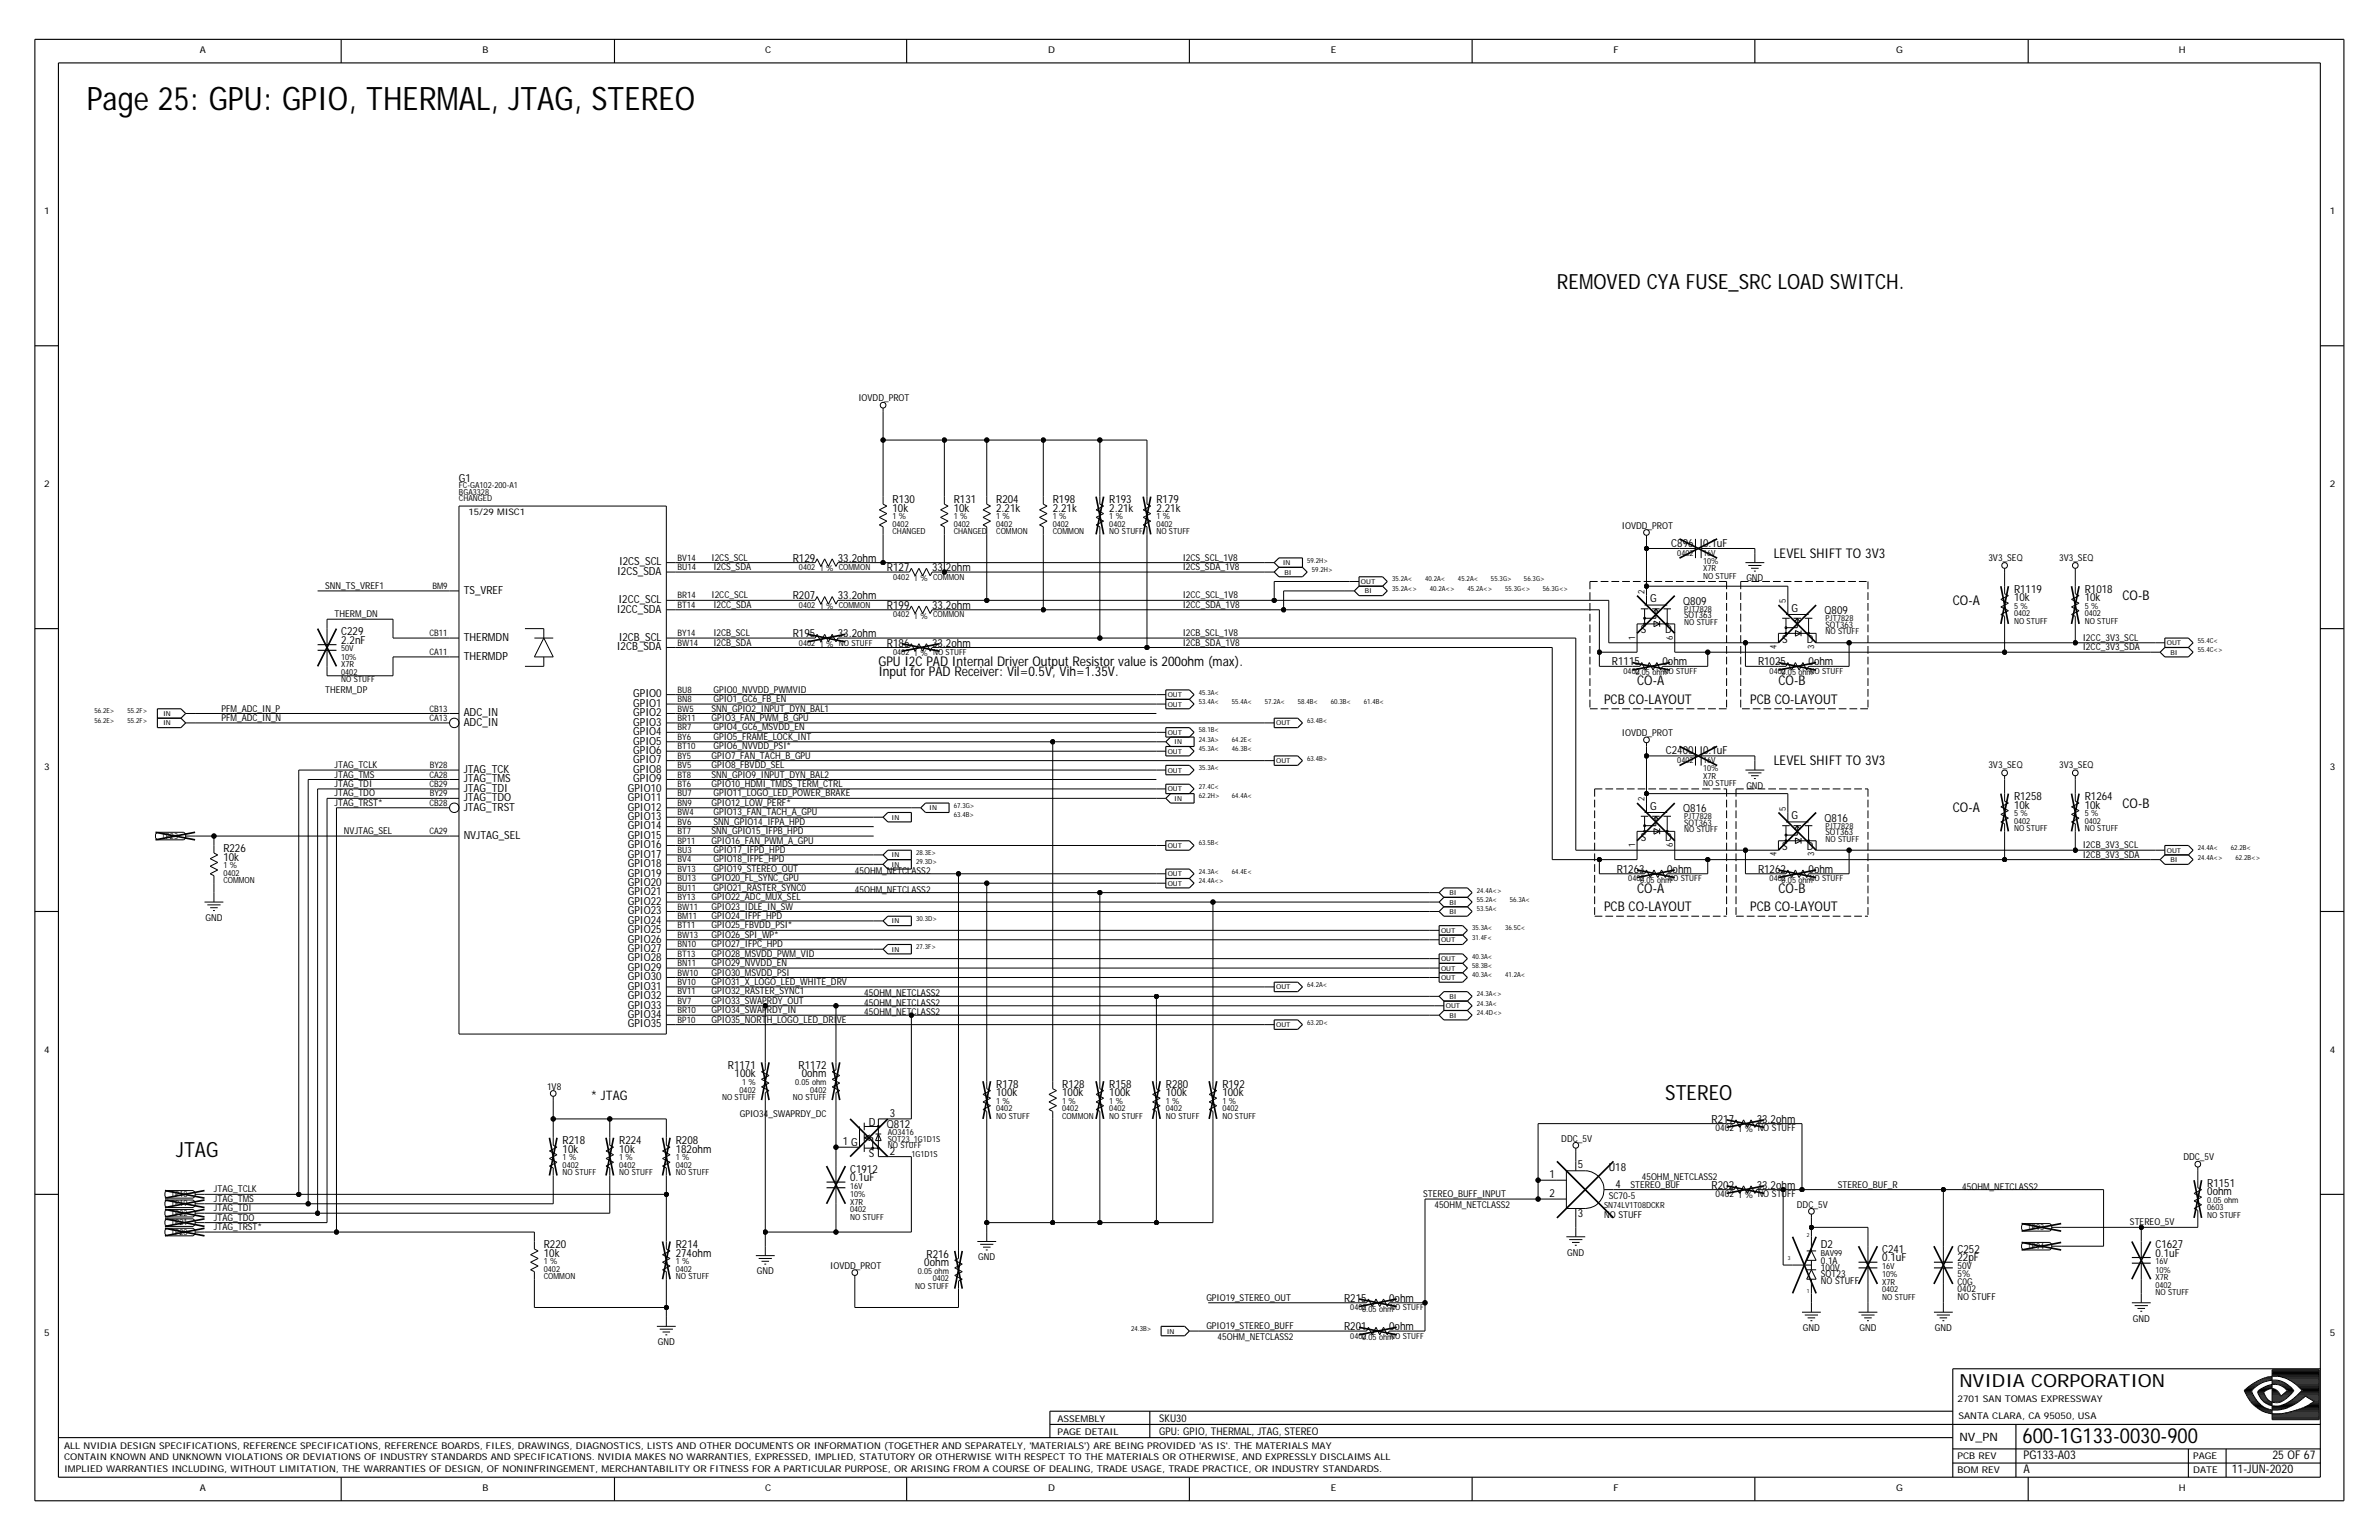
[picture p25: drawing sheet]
<svg xmlns="http://www.w3.org/2000/svg" width="432mm" height="279mm" viewBox="0 0 432 279" stroke-linecap="round" stroke-linejoin="round" font-family="sans-serif">
<defs><g id="words">
<text font-size="5.9" x="15.7" y="20">Page 25: GPU: GPIO, THERMAL, JTAG, STEREO</text>
<g font-size="3.8">
<text x="282.6" y="52.5">REMOVED CYA FUSE_SRC LOAD SWITCH.</text>
<text x="302.3" y="199.6">STEREO</text>
<text x="32" y="209.8">JTAG</text>
<text x="367.1" y="261.8">600-1G133-0030-900</text>
</g>
<text font-size="3.3" x="355.6" y="251.6">NVIDIA CORPORATION</text>
<g font-size="2.4">
<text x="321.9" y="101.2">LEVEL SHIFT TO 3V3</text>
<text x="354.4" y="109.8">CO-A</text>
<text x="385.2" y="108.9">CO-B</text>
<text x="159.4" y="122.6">Input for PAD Receiver: Vil=0.5V, Vih=1.35V.</text>
<text x="159.4" y="120.9">GPU I2C PAD Internal Driver Output Resistor value is 200ohm (max).</text>
<text x="297.1" y="124.3">CO-A</text>
<text x="322.8" y="124.3">CO-B</text>
<text x="291.1" y="127.7">PCB CO-LAYOUT</text>
<text x="317.7" y="127.7">PCB CO-LAYOUT</text>
<text x="321.9" y="138.9">LEVEL SHIFT TO 3V3</text>
<text x="354.4" y="147.4">CO-A</text>
<text x="385.2" y="146.6">CO-B</text>
<text x="297.1" y="161.9">CO-A</text>
<text x="322.8" y="161.9">CO-B</text>
<text x="291.1" y="165.4">PCB CO-LAYOUT</text>
<text x="317.7" y="165.4">PCB CO-LAYOUT</text>
<text x="107.3" y="199.6">* JTAG</text>
</g>
<g font-size="2.2">
<text x="367.3" y="267.3">A</text>
<text x="367.3" y="264.8">PG133-A03</text>
<text x="405.1" y="267.3">11-JUN-2020</text>
<text x="412.5" y="264.8">25 OF 67</text>
</g>
<text font-size="2.1" x="355.6" y="261.5">NV_PN</text>
<g font-size="2">
<text x="83.3" y="87.4">G1</text>
<text x="162" y="92.8">10k</text>
<text x="162" y="91.3">R130</text>
<text x="173.1" y="92.8">10k</text>
<text x="173.1" y="91.3">R131</text>
<text x="180.8" y="91.3">R204</text>
<text x="180.8" y="92.8">2.21k</text>
<text x="191.1" y="91.3">R198</text>
<text x="191.1" y="92.8">2.21k</text>
<text x="201.3" y="91.3">R193</text>
<text x="201.3" y="92.8">2.21k</text>
<text x="209.9" y="91.3">R179</text>
<text x="209.9" y="92.8">2.21k</text>
<text x="143.9" y="101.9">R129</text>
<text x="152.1" y="101.9">33.2ohm</text>
<text x="303.4" y="99.2">C896</text>
<text x="309.1" y="99.2">0.1uF</text>
<text x="84.2" y="107.7">TS_VREF</text>
<text x="112" y="104.3">I2CS_SDA</text>
<text x="112.4" y="102.6">I2CS_SCL</text>
<text x="161" y="103.6">R127</text>
<text x="169.2" y="103.6">33.2ohm</text>
<text x="365.6" y="107.6">R1119</text>
<text x="378.4" y="107.6">R1018</text>
<text x="112" y="111.1">I2CC_SDA</text>
<text x="112.3" y="109.4">I2CC_SCL</text>
<text x="143.9" y="108.7">R207</text>
<text x="152.1" y="108.7">33.2ohm</text>
<text x="161" y="110.5">R199</text>
<text x="169.2" y="110.5">33.2ohm</text>
<text x="299.5" y="109.3">G</text>
<text x="305.5" y="109.8">Q809</text>
<text x="325.2" y="111">G</text>
<text x="331.2" y="111.5">Q809</text>
<text x="365.6" y="109.1">10k</text>
<text x="378.4" y="109.1">10k</text>
<text x="61.9" y="115.2">C229</text>
<text x="61.9" y="116.8">2.2nF</text>
<text x="84.2" y="119.7">THERMDP</text>
<text x="84.2" y="116.3">THERMDN</text>
<text x="112" y="118">I2CB_SDA</text>
<text x="112.3" y="116.3">I2CB_SCL</text>
<text x="143.9" y="115.6">R195</text>
<text x="152.1" y="115.6">33.2ohm</text>
<text x="161" y="117.3">R186</text>
<text x="169.2" y="117.3">33.2ohm</text>
<text x="297.8" y="114.9">S</text>
<text x="302.3" y="114.9">D</text>
<text x="323.5" y="116.6">S</text>
<text x="327.9" y="116.6">D</text>
<text x="292.6" y="120.7">R1115</text>
<text x="301.8" y="120.7">0ohm</text>
<text x="319.1" y="120.7">R1025</text>
<text x="328.3" y="120.7">0ohm</text>
<text x="84.2" y="131.7">ADC_IN</text>
<text x="84.2" y="130">ADC_IN</text>
<text x="114.9" y="131.7">GPIO3</text>
<text x="114.9" y="130">GPIO2</text>
<text x="114.9" y="128.3">GPIO1</text>
<text x="114.9" y="126.5">GPIO0</text>
<text x="114.9" y="136.8">GPIO6</text>
<text x="114.9" y="135.1">GPIO5</text>
<text x="114.9" y="133.4">GPIO4</text>
<text x="302.4" y="136.8">C2400</text>
<text x="309.1" y="136.8">0.1uF</text>
<text x="84.2" y="141.9">JTAG_TMS</text>
<text x="84.2" y="143.6">JTAG_TDI</text>
<text x="84.2" y="140.2">JTAG_TCK</text>
<text x="114" y="143.6">GPIO10</text>
<text x="114.9" y="141.9">GPIO9</text>
<text x="114.9" y="140.2">GPIO8</text>
<text x="114.9" y="138.5">GPIO7</text>
<text x="84.2" y="147.1">JTAG_TRST</text>
<text x="84.2" y="145.4">JTAG_TDO</text>
<text x="114" y="148.8">GPIO13</text>
<text x="114" y="147.1">GPIO12</text>
<text x="114" y="145.4">GPIO11</text>
<text x="299.5" y="146.9">G</text>
<text x="305.5" y="147.4">Q816</text>
<text x="325.2" y="148.6">G</text>
<text x="331.2" y="149.1">Q816</text>
<text x="365.6" y="145.2">R1258</text>
<text x="365.6" y="146.7">10k</text>
<text x="378.4" y="145.2">R1264</text>
<text x="378.4" y="146.7">10k</text>
<text x="40.5" y="154.6">R226</text>
<text x="84.2" y="152.2">NVJTAG_SEL</text>
<text x="114" y="155.6">GPIO17</text>
<text x="114" y="153.9">GPIO16</text>
<text x="114" y="152.2">GPIO15</text>
<text x="114" y="150.5">GPIO14</text>
<text x="297.8" y="152.5">S</text>
<text x="302.3" y="152.5">D</text>
<text x="323.5" y="154.3">S</text>
<text x="327.9" y="154.3">D</text>
<text x="40.5" y="156.1">10k</text>
<text x="114" y="160.8">GPIO20</text>
<text x="114" y="159">GPIO19</text>
<text x="114" y="157.3">GPIO18</text>
<text x="293.4" y="158.4">R1263</text>
<text x="302.6" y="158.4">0ohm</text>
<text x="319.1" y="158.4">R1262</text>
<text x="328.3" y="158.4">0ohm</text>
<text x="114" y="167.6">GPIO24</text>
<text x="114" y="165.9">GPIO23</text>
<text x="114" y="164.2">GPIO22</text>
<text x="114" y="162.5">GPIO21</text>
<text x="114" y="172.7">GPIO27</text>
<text x="114" y="171">GPIO26</text>
<text x="114" y="169.3">GPIO25</text>
<text x="114" y="179.6">GPIO31</text>
<text x="114" y="177.9">GPIO30</text>
<text x="114" y="176.1">GPIO29</text>
<text x="114" y="174.4">GPIO28</text>
<text x="114" y="184.7">GPIO34</text>
<text x="114" y="183">GPIO33</text>
<text x="114" y="181.3">GPIO32</text>
<text x="114" y="186.4">GPIO35</text>
<text x="132.1" y="193.9">R1171</text>
<text x="133.3" y="195.5">100k</text>
<text x="145" y="193.9">R1172</text>
<text x="145.5" y="195.5">0ohm</text>
<text x="180.8" y="197.4">R178</text>
<text x="192.8" y="197.4">R128</text>
<text x="201.3" y="197.4">R158</text>
<text x="211.6" y="197.4">R280</text>
<text x="221.9" y="197.4">R192</text>
<text x="161.5" y="202.7">3</text>
<text x="180.8" y="198.9">100k</text>
<text x="192.8" y="198.9">100k</text>
<text x="201.3" y="198.9">100k</text>
<text x="211.6" y="198.9">100k</text>
<text x="221.9" y="198.9">100k</text>
<text x="310.7" y="203.7">R217</text>
<text x="318.9" y="203.7">33.2ohm</text>
<text x="102.1" y="207.6">R218</text>
<text x="102.1" y="209.2">10k</text>
<text x="112.4" y="207.6">R224</text>
<text x="112.4" y="209.2">10k</text>
<text x="122.7" y="207.6">R208</text>
<text x="122.7" y="209.2">182ohm</text>
<text x="153" y="207.8">1 G</text>
<text x="157.7" y="209.8">S</text>
<text x="157.7" y="204.2">D</text>
<text x="161" y="204.7">Q812</text>
<text x="161.5" y="209.5">2</text>
<text x="154.3" y="212.8">C1912</text>
<text x="154.3" y="214.3">0.1uF</text>
<text x="281.3" y="213.8">1</text>
<text x="286.4" y="211.9">5</text>
<text x="292" y="212.4">U18</text>
<text x="293.2" y="215.5">4</text>
<text x="310.7" y="215.7">R202</text>
<text x="318.9" y="215.7">33.2ohm</text>
<text x="400.6" y="215.3">R1151</text>
<text x="281.3" y="217.2">2</text>
<text x="286.4" y="220.8">3</text>
<text x="400.6" y="216.9">0ohm</text>
<text x="98.7" y="226.4">R220</text>
<text x="98.7" y="228">10k</text>
<text x="122.7" y="226.4">R214</text>
<text x="122.7" y="228">274ohm</text>
<text x="330.5" y="226.4">D2</text>
<text x="341.6" y="227.3">C241</text>
<text x="355.3" y="227.3">C252</text>
<text x="391.2" y="226.4">C1627</text>
<text x="391.2" y="228">0.1uF</text>
<text x="167.8" y="229.7">0ohm</text>
<text x="168.2" y="228.2">R216</text>
<text x="341.6" y="228.8">0.1uF</text>
<text x="355.3" y="228.8">22pF</text>
<text x="244" y="236.2">R215</text>
<text x="252.1" y="236.2">0ohm</text>
<text x="244" y="241.3">R201</text>
<text x="252.1" y="241.3">0ohm</text>
</g>
<g font-size="1.9">
<text x="210.4" y="257.9">SKU30</text>
<text x="210.4" y="260.3">GPU: GPIO, THERMAL, JTAG, STEREO</text>
</g>
<g font-size="1.7">
<text x="36.3" y="9.7">A</text>
<text x="87.6" y="9.7">B</text>
<text x="138.9" y="9.7">C</text>
<text x="190.2" y="9.7">D</text>
<text x="241.5" y="9.7">E</text>
<text x="292.9" y="9.7">F</text>
<text x="344.2" y="9.7">G</text>
<text x="395.5" y="9.7">H</text>
<text x="8" y="38.8">1</text>
<text x="422.9" y="38.8">1</text>
<text x="155.8" y="72.8">IOVDD_PROT</text>
<text x="8" y="88.4">2</text>
<text x="422.9" y="88.4">2</text>
<text x="294.4" y="95.9">IOVDD_PROT</text>
<text x="129.2" y="101.7">I2CS_SCL</text>
<text x="214.7" y="101.7">I2CS_SCL_1V8</text>
<text x="360.9" y="101.7">3V3_SEQ</text>
<text x="373.7" y="101.7">3V3_SEQ</text>
<text x="59" y="106.9">SNN_TS_VREF1</text>
<text x="129.5" y="103.4">I2CS_SDA</text>
<text x="214.7" y="103.4">I2CS_SDA_1V8</text>
<text x="317" y="105.5">GND</text>
<text x="60.7" y="112">THERM_DN</text>
<text x="129.2" y="108.6">I2CC_SCL</text>
<text x="129.5" y="110.3">I2CC_SDA</text>
<text x="214.7" y="110.3">I2CC_SDA_1V8</text>
<text x="214.7" y="108.6">I2CC_SCL_1V8</text>
<text x="129.5" y="115.4">I2CB_SCL</text>
<text x="129.5" y="117.1">I2CB_SDA</text>
<text x="214.7" y="117.1">I2CB_SDA_1V8</text>
<text x="214.7" y="115.4">I2CB_SCL_1V8</text>
<text x="378" y="116.3">I2CC_3V3_SCL</text>
<text x="378" y="118">I2CC_3V3_SDA</text>
<text x="59" y="125.7">THERM_DP</text>
<text x="129.5" y="125.7">GPIO0_NVVDD_PWMVID</text>
<text x="40.2" y="129.1">PFM_ADC_IN_P</text>
<text x="40.2" y="130.8">PFM_ADC_IN_N</text>
<text x="129.2" y="129.1">SNN_GPIO2_INPUT_DYN_BAL1</text>
<text x="129.2" y="130.8">GPIO3_FAN_PWM_B_GPU</text>
<text x="129.5" y="127.4">GPIO1_GC6_FB_EN</text>
<text x="129.2" y="137.7">GPIO7_FAN_TACH_B_GPU</text>
<text x="129.5" y="134.2">GPIO5_FRAME_LOCK_INT</text>
<text x="129.5" y="132.5">GPIO4_GC6_MSVDD_EN</text>
<text x="129.5" y="135.9">GPIO6_NVVDD_PSI*</text>
<text x="294.4" y="133.6">IOVDD_PROT</text>
<text x="8" y="139.7">3</text>
<text x="60.7" y="139.4">JTAG_TCLK</text>
<text x="60.7" y="142.8">JTAG_TDI</text>
<text x="60.7" y="141.1">JTAG_TMS</text>
<text x="129.2" y="139.4">GPIO8_FBVDD_SEL</text>
<text x="129.2" y="142.8">GPIO10_HDMI_TMDS_TERM_CTRL</text>
<text x="129.2" y="141.1">SNN_GPIO9_INPUT_DYN_BAL2</text>
<text x="317" y="143.1">GND</text>
<text x="360.9" y="139.4">3V3_SEQ</text>
<text x="373.7" y="139.4">3V3_SEQ</text>
<text x="422.9" y="139.7">3</text>
<text x="60.7" y="146.2">JTAG_TRST*</text>
<text x="60.7" y="144.5">JTAG_TDO</text>
<text x="129.2" y="146.2">GPIO12_LOW_PERF*</text>
<text x="129.5" y="144.5">GPIO11_LOGO_LED_POWER_BRAKE</text>
<text x="129.5" y="147.9">GPIO13_FAN_TACH_A_GPU</text>
<text x="129.5" y="149.6">SNN_GPIO14_IFPA_HPD</text>
<text x="62.4" y="151.3">NVJTAG_SEL</text>
<text x="129.2" y="153.1">GPIO16_FAN_PWM_A_GPU</text>
<text x="129.2" y="151.3">SNN_GPIO15_IFPB_HPD</text>
<text x="129.5" y="154.8">GPIO17_IFPD_HPD</text>
<text x="378" y="153.9">I2CB_3V3_SCL</text>
<text x="378" y="155.6">I2CB_3V3_SDA</text>
<text x="129.2" y="159.9">GPIO20_FL_SYNC_GPU</text>
<text x="129.5" y="156.5">GPIO18_IFPE_HPD</text>
<text x="129.5" y="158.2">GPIO19_STEREO_OUT</text>
<text x="129.5" y="161.6">GPIO21_RASTER_SYNC0</text>
<text x="155.2" y="158.5">45OHM_NETCLASS2</text>
<text x="155.2" y="161.9">45OHM_NETCLASS2</text>
<text x="37.3" y="167.1">GND</text>
<text x="129.2" y="163.3">GPIO22_ADC_MUX_SEL</text>
<text x="129.2" y="166.7">GPIO24_IFPF_HPD</text>
<text x="129.2" y="165">GPIO23_IDLE_IN_SW</text>
<text x="129.2" y="171.9">GPIO27_IFPC_HPD</text>
<text x="129.2" y="173.6">GPIO28_MSVDD_PWM_VID</text>
<text x="129.2" y="170.2">GPIO26_SPI_WP*</text>
<text x="129.2" y="168.4">GPIO25_FBVDD_PSI*</text>
<text x="129.2" y="178.7">GPIO31_X_LOGO_LED_WHITE_DRV</text>
<text x="129.2" y="177">GPIO30_MSVDD_PSI</text>
<text x="129.2" y="175.3">GPIO29_NVVDD_EN</text>
<text x="129.2" y="182.1">GPIO33_SWAPRDY_OUT</text>
<text x="129.2" y="180.4">GPIO32_RASTER_SYNC1</text>
<text x="129.2" y="183.8">GPIO34_SWAPRDY_IN</text>
<text x="129.2" y="185.6">GPIO35_NORTH_LOGO_LED_DRIVE</text>
<text x="156.9" y="184.2">45OHM_NETCLASS2</text>
<text x="156.9" y="180.8">45OHM_NETCLASS2</text>
<text x="156.9" y="182.5">45OHM_NETCLASS2</text>
<text x="8" y="191">4</text>
<text x="422.9" y="191">4</text>
<text x="99.3" y="197.7">1V8</text>
<text x="134.3" y="202.7">GPIO34_SWAPRDY_DC</text>
<text x="283.4" y="207.1">DDC_5V</text>
<text x="311.4" y="205.2">0402</text>
<text x="315.4" y="205.5">1 % NO STUFF</text>
<text x="295.9" y="215.5">STEREO_BUF</text>
<text x="298" y="214.1">45OHM_NETCLASS2</text>
<text x="333.6" y="215.5">STEREO_BUF_R</text>
<text x="356.1" y="215.8">45OHM_NETCLASS2</text>
<text x="396.3" y="210.5">DDC_5V</text>
<text x="38.8" y="216.3">JTAG_TCLK</text>
<text x="38.8" y="218.1">JTAG_TMS</text>
<text x="38.8" y="219.8">JTAG_TDI</text>
<text x="38.8" y="221.5">JTAG_TDO</text>
<text x="258.3" y="217.2">STEREO_BUFF_INPUT</text>
<text x="260.4" y="219.3">45OHM_NETCLASS2</text>
<text x="291.1" y="221">NO STUFF</text>
<text x="292" y="217.5">SC70-5</text>
<text x="311.4" y="217.2">0402</text>
<text x="315.4" y="217.4">1 % NO STUFF</text>
<text x="326.2" y="219.1">DDC_5V</text>
<text x="38.8" y="223.2">JTAG_TRST*</text>
<text x="284.5" y="227.8">GND</text>
<text x="386.6" y="222.3">STEREO_5V</text>
<text x="137.4" y="231.2">GND</text>
<text x="150.7" y="230.2">IOVDD_PROT</text>
<text x="177.6" y="228.7">GND</text>
<text x="330.5" y="232.9">NO STUFF</text>
<text x="330.5" y="231.7">SOT23</text>
<text x="330.5" y="230.5">100V</text>
<text x="330.5" y="229.3">0.1A</text>
<text x="355.3" y="231.7">5%</text>
<text x="355.3" y="233.1">C0G</text>
<text x="355.3" y="230.2">50V</text>
<text x="219" y="236">GPIO19_STEREO_OUT</text>
<text x="355.3" y="235.8">NO STUFF</text>
<text x="355.3" y="234.5">0402</text>
<text x="387.1" y="239.8">GND</text>
<text x="8" y="242.3">5</text>
<text x="119.4" y="244.1">GND</text>
<text x="219" y="241.2">GPIO19_STEREO_BUFF</text>
<text x="221" y="243.2">45OHM_NETCLASS2</text>
<text x="327.2" y="241.5">GND</text>
<text x="337.5" y="241.5">GND</text>
<text x="351.2" y="241.5">GND</text>
<text x="422.9" y="242.3">5</text>
<text x="191.9" y="257.9">ASSEMBLY</text>
<text x="355.3" y="254.3">2701 SAN TOMAS EXPRESSWAY</text>
<text x="355.5" y="257.4">SANTA CLARA, CA 95050, USA</text>
<text x="11.6" y="262.9">ALL NVIDIA DESIGN SPECIFICATIONS, REFERENCE SPECIFICATIONS, REFERENCE BOARDS, FILES, DRAWINGS, DIAGNOSTICS, LISTS AND OTHER DOCUMENTS OR INFORMATION (TOGETHER AND SEPARATELY, 'MATERIALS') ARE BEING PROVIDED 'AS IS'. THE MATERIALS MAY</text>
<text x="191.9" y="260.3">PAGE DETAIL</text>
<text x="11.6" y="264.9">CONTAIN KNOWN AND UNKNOWN VIOLATIONS OR DEVIATIONS OF INDUSTRY STANDARDS AND SPECIFICATIONS. NVIDIA MAKES NO WARRANTIES, EXPRESSED, IMPLIED, STATUTORY OR OTHERWISE WITH RESPECT TO THE MATERIALS OR OTHERWISE, AND EXPRESSLY DISCLAIMS ALL</text>
<text x="11.6" y="267.2">IMPLIED WARRANTIES INCLUDING, WITHOUT LIMITATION, THE WARRANTIES OF DESIGN, OF NONINFRINGEMENT, MERCHANTABILITY OR FITNESS FOR A PARTICULAR PURPOSE, OR ARISING FROM A COURSE OF DEALING, TRADE USAGE, TRADE PRACTICE, OR INDUSTRY STANDARDS.</text>
<text x="355.3" y="267.3">BOM REV</text>
<text x="355.3" y="264.8">PCB REV</text>
<text x="398.1" y="264.8">PAGE</text>
<text x="398.1" y="267.3">DATE</text>
<text x="36.3" y="270.6">A</text>
<text x="87.6" y="270.6">B</text>
<text x="138.9" y="270.6">C</text>
<text x="190.2" y="270.6">D</text>
<text x="241.5" y="270.6">E</text>
<text x="292.9" y="270.6">F</text>
<text x="344.2" y="270.6">G</text>
<text x="395.5" y="270.6">H</text>
</g>
<g font-size="1.6">
<text x="85" y="93.5">15/29 MISC1</text>
<text x="123" y="101.7">BV14</text>
<text x="78.5" y="106.9">BM9</text>
<text x="123" y="103.4">BU14</text>
<text x="298.5" y="107.7" transform="rotate(-90 298.5 107.7)">2</text>
<text x="123" y="110.3">BT14</text>
<text x="123" y="108.6">BR14</text>
<text x="305.7" y="112.2">SOT363</text>
<text x="324.2" y="109.4" transform="rotate(-90 324.2 109.4)">5</text>
<text x="331.3" y="113.9">SOT363</text>
<text x="77.9" y="118.8">CA11</text>
<text x="78" y="115.4">CB11</text>
<text x="123" y="117.1">BW14</text>
<text x="123" y="115.4">BY14</text>
<text x="296.8" y="116" transform="rotate(-90 296.8 116)">1</text>
<text x="303.6" y="116" transform="rotate(-90 303.6 116)">6</text>
<text x="322.5" y="117.7" transform="rotate(-90 322.5 117.7)">4</text>
<text x="329.3" y="117.7" transform="rotate(-90 329.3 117.7)">3</text>
<text x="123" y="125.7">BU8</text>
<text x="77.9" y="130.8">CA13</text>
<text x="78" y="129.1">CB13</text>
<text x="123" y="130.8">BR11</text>
<text x="123" y="129.1">BW5</text>
<text x="123" y="127.4">BN8</text>
<text x="123" y="137.7">BY5</text>
<text x="123" y="135.9">BT10</text>
<text x="123" y="134.2">BY6</text>
<text x="123" y="132.5">BR7</text>
<text x="77.9" y="141.1">CA28</text>
<text x="78" y="142.8">CB29</text>
<text x="78" y="139.4">BY28</text>
<text x="123" y="142.8">BT6</text>
<text x="123" y="141.1">BT8</text>
<text x="123" y="139.4">BV5</text>
<text x="78" y="146.2">CB28</text>
<text x="78" y="144.5">BY29</text>
<text x="123" y="149.6">BV6</text>
<text x="123" y="147.9">BW4</text>
<text x="123" y="146.2">BN9</text>
<text x="123" y="144.5">BU7</text>
<text x="298.5" y="145.4" transform="rotate(-90 298.5 145.4)">2</text>
<text x="305.7" y="149.8">SOT363</text>
<text x="324.2" y="147.1" transform="rotate(-90 324.2 147.1)">5</text>
<text x="77.9" y="151.3">CA29</text>
<text x="123" y="154.8">BU3</text>
<text x="123" y="153.1">BP11</text>
<text x="123" y="151.3">BT7</text>
<text x="296.8" y="153.7" transform="rotate(-90 296.8 153.7)">1</text>
<text x="303.6" y="153.7" transform="rotate(-90 303.6 153.7)">6</text>
<text x="322.5" y="155.4" transform="rotate(-90 322.5 155.4)">4</text>
<text x="329.3" y="155.4" transform="rotate(-90 329.3 155.4)">3</text>
<text x="331.3" y="151.5">SOT363</text>
<text x="123" y="161.6">BU11</text>
<text x="123" y="159.9">BU13</text>
<text x="123" y="158.2">BV13</text>
<text x="123" y="156.5">BV4</text>
<text x="123" y="166.7">BM11</text>
<text x="123" y="165">BW11</text>
<text x="123" y="163.3">BY13</text>
<text x="123" y="173.6">BT13</text>
<text x="123" y="171.9">BN10</text>
<text x="123" y="170.2">BW13</text>
<text x="123" y="168.4">BT11</text>
<text x="123" y="178.7">BV10</text>
<text x="123" y="177">BW10</text>
<text x="123" y="175.3">BN11</text>
<text x="123" y="185.6">BP10</text>
<text x="123" y="183.8">BR10</text>
<text x="123" y="182.1">BV7</text>
<text x="123" y="180.4">BV11</text>
</g>
<g font-size="1.5">
<text x="83.3" y="89.8">BGA3328</text>
<text x="83.3" y="88.6">FC-GA102-200-A1</text>
<text x="83.3" y="91">CHANGED</text>
<text x="162" y="94.2">1 %</text>
<text x="162" y="95.6">0402</text>
<text x="173.1" y="94.2">1 %</text>
<text x="173.1" y="95.6">0402</text>
<text x="180.8" y="95.6">0402</text>
<text x="180.8" y="94.2">1 %</text>
<text x="191.1" y="95.6">0402</text>
<text x="191.1" y="94.2">1 %</text>
<text x="201.3" y="95.6">0402</text>
<text x="201.3" y="94.2">1 %</text>
<text x="209.9" y="94.2">1 %</text>
<text x="209.9" y="95.6">0402</text>
<text x="162" y="96.9">CHANGED</text>
<text x="173.1" y="96.9">CHANGED</text>
<text x="180.8" y="96.9">COMMON</text>
<text x="191.1" y="96.9">COMMON</text>
<text x="201.3" y="96.9">NO STUFF</text>
<text x="209.9" y="96.9">NO STUFF</text>
<text x="304.4" y="100.9">0402</text>
<text x="309.1" y="100.9">16V</text>
<text x="145" y="103.4">0402</text>
<text x="148.8" y="103.7">1 % COMMON</text>
<text x="162.1" y="105.2">0402</text>
<text x="165.9" y="105.4">1 % COMMON</text>
<text x="309.1" y="102.2">10%</text>
<text x="309.1" y="103.6">X7R</text>
<text x="309.1" y="105">NO STUFF</text>
<text x="145" y="110.3">0402</text>
<text x="148.8" y="110.5">1 % COMMON</text>
<text x="162.1" y="112">0402</text>
<text x="165.9" y="112.2">1 % COMMON</text>
<text x="305.7" y="111">PJT7828</text>
<text x="305.7" y="113.4">NO STUFF</text>
<text x="331.3" y="112.7">PJT7828</text>
<text x="365.6" y="111.8">0402</text>
<text x="365.6" y="110.5">5 %</text>
<text x="365.6" y="113.2">NO STUFF</text>
<text x="378.4" y="110.5">5 %</text>
<text x="378.4" y="111.8">0402</text>
<text x="378.4" y="113.2">NO STUFF</text>
<text x="61.9" y="118.2">50V</text>
<text x="61.9" y="119.7">10%</text>
<text x="145" y="117.1">0402</text>
<text x="148.8" y="117.4">1 % NO STUFF</text>
<text x="162.1" y="118.8">0402</text>
<text x="165.9" y="119.1">1 % NO STUFF</text>
<text x="331.3" y="115.1">NO STUFF</text>
<text x="61.9" y="121.1">X7R</text>
<text x="61.9" y="122.4">0402</text>
<text x="61.9" y="123.8">NO STUFF</text>
<text x="294.7" y="122.3">0402</text>
<text x="296.9" y="122.5">0.05 ohmNO STUFF</text>
<text x="321.2" y="122.3">0402</text>
<text x="323.4" y="122.5">0.05 ohmNO STUFF</text>
<text x="304.4" y="138.5">0402</text>
<text x="309.1" y="141.3">X7R</text>
<text x="309.1" y="142.6">NO STUFF</text>
<text x="309.1" y="138.5">16V</text>
<text x="309.1" y="139.9">10%</text>
<text x="305.7" y="148.6">PJT7828</text>
<text x="365.6" y="149.5">0402</text>
<text x="365.6" y="148.1">5 %</text>
<text x="378.4" y="149.5">0402</text>
<text x="378.4" y="148.1">5 %</text>
<text x="29.3" y="152.1">TP23</text>
<text x="305.7" y="151">NO STUFF</text>
<text x="331.3" y="152.7">NO STUFF</text>
<text x="331.3" y="150.3">PJT7828</text>
<text x="365.6" y="150.8">NO STUFF</text>
<text x="378.4" y="150.8">NO STUFF</text>
<text x="40.5" y="158.9">0402</text>
<text x="40.5" y="160.2">COMMON</text>
<text x="40.5" y="157.5">1 %</text>
<text x="295.5" y="159.9">0402</text>
<text x="297.7" y="160.1">0.05 ohmNO STUFF</text>
<text x="321.2" y="159.9">0402</text>
<text x="323.4" y="160.1">0.05 ohmNO STUFF</text>
<text x="134.7" y="196.8">1 %</text>
<text x="144.3" y="196.8">0.05 ohm</text>
<text x="131.1" y="199.6">NO STUFF</text>
<text x="134.2" y="198.2">0402</text>
<text x="143.9" y="199.6">NO STUFF</text>
<text x="147.1" y="198.2">0402</text>
<text x="180.8" y="201.6">0402</text>
<text x="180.8" y="200.3">1 %</text>
<text x="180.8" y="203">NO STUFF</text>
<text x="192.8" y="203">COMMON</text>
<text x="192.8" y="200.3">1 %</text>
<text x="192.8" y="201.6">0402</text>
<text x="201.3" y="201.6">0402</text>
<text x="201.3" y="200.3">1 %</text>
<text x="201.3" y="203">NO STUFF</text>
<text x="211.6" y="200.3">1 %</text>
<text x="211.6" y="201.6">0402</text>
<text x="211.6" y="203">NO STUFF</text>
<text x="221.9" y="201.6">0402</text>
<text x="221.9" y="200.3">1 %</text>
<text x="221.9" y="203">NO STUFF</text>
<text x="161.1" y="205.9">AO3416</text>
<text x="161.1" y="207.1">SOT23_1G1D1S</text>
<text x="161.1" y="208.3">NO STUFF</text>
<text x="165.4" y="209.8">1G1D1S</text>
<text x="102.1" y="211.9">0402</text>
<text x="102.1" y="210.5">1 %</text>
<text x="102.1" y="213.3">NO STUFF</text>
<text x="112.4" y="211.9">0402</text>
<text x="112.4" y="210.5">1 %</text>
<text x="112.4" y="213.3">NO STUFF</text>
<text x="122.7" y="211.9">0402</text>
<text x="122.7" y="210.5">1 %</text>
<text x="122.7" y="213.3">NO STUFF</text>
<text x="154.3" y="215.7">16V</text>
<text x="31" y="217.1">TP18</text>
<text x="31" y="218.8">TP19</text>
<text x="31" y="220.6">TP22</text>
<text x="154.3" y="219.9">0402</text>
<text x="154.3" y="217.2">10%</text>
<text x="154.3" y="218.6">X7R</text>
<text x="154.3" y="221.3">NO STUFF</text>
<text x="291.1" y="219.3">SN74LV1T08DCKR</text>
<text x="400.6" y="219.6">0603</text>
<text x="400.6" y="218.2">0.05 ohm</text>
<text x="400.6" y="221">NO STUFF</text>
<text x="31" y="224">TP20</text>
<text x="31" y="222.3">TP21</text>
<text x="330.5" y="227.8">BAV99</text>
<text x="368" y="226.5">TP94</text>
<text x="368" y="223.1">TP93</text>
<text x="98.7" y="230.7">0402</text>
<text x="98.7" y="229.3">1 %</text>
<text x="98.7" y="232.1">COMMON</text>
<text x="122.7" y="232.1">NO STUFF</text>
<text x="122.7" y="229.3">1 %</text>
<text x="122.7" y="230.7">0402</text>
<text x="166.1" y="233.8">NO STUFF</text>
<text x="166.6" y="231.1">0.05 ohm</text>
<text x="169.3" y="232.4">0402</text>
<text x="341.6" y="230.2">16V</text>
<text x="341.6" y="231.7">10%</text>
<text x="341.6" y="233.1">X7R</text>
<text x="391.2" y="232.3">X7R</text>
<text x="391.2" y="230.9">10%</text>
<text x="391.2" y="233.6">0402</text>
<text x="391.2" y="229.3">16V</text>
<text x="245.1" y="237.7">0402</text>
<text x="247.2" y="238">0.05 ohmNO STUFF</text>
<text x="341.6" y="234.5">0402</text>
<text x="341.6" y="235.8">NO STUFF</text>
<text x="391.2" y="235">NO STUFF</text>
<text x="245.1" y="242.9">0402</text>
<text x="247.2" y="243.1">0.05 ohmNO STUFF</text>
</g>
<g font-size="1.3">
<text x="237.3" y="102.1">59.2H&gt;</text>
<text x="238.1" y="103.8">59.2H&gt;</text>
<text x="252.7" y="107.2">35.2A&lt;&gt;</text>
<text x="252.7" y="105.5">35.2A&lt;</text>
<text x="258.6" y="105.5">40.2A&lt;</text>
<text x="259.5" y="107.2">40.2A&lt;&gt;</text>
<text x="264.6" y="105.5">45.2A&lt;</text>
<text x="266.3" y="107.2">45.2A&lt;&gt;</text>
<text x="270.6" y="105.5">55.3G&gt;</text>
<text x="273.2" y="107.2">55.3G&lt;&gt;</text>
<text x="276.6" y="105.5">56.3G&gt;</text>
<text x="280" y="107.2">56.3G&lt;&gt;</text>
<text x="398.9" y="116.6">55.4C&lt;</text>
<text x="398.9" y="118.3">55.4C&lt;&gt;</text>
<text x="17.1" y="129.4">56.2E&gt;</text>
<text x="17.1" y="131.2">56.2E&gt;</text>
<text x="23.1" y="129.4">55.2F&gt;</text>
<text x="23.1" y="131.2">55.2F&gt;</text>
<text x="217.6" y="127.7">53.4A&lt;</text>
<text x="217.6" y="126">45.3A&lt;</text>
<text x="223.6" y="127.7">55.4A&lt;</text>
<text x="229.6" y="127.7">57.2A&lt;</text>
<text x="235.6" y="127.7">58.4B&lt;</text>
<text x="237.3" y="131.2">63.4B&lt;</text>
<text x="241.5" y="127.7">60.3B&lt;</text>
<text x="247.5" y="127.7">61.4B&lt;</text>
<text x="217.6" y="132.9">58.1B&lt;</text>
<text x="217.6" y="136.3">45.3A&lt;</text>
<text x="217.6" y="134.6">24.3A&gt;</text>
<text x="223.6" y="136.3">46.3B&lt;</text>
<text x="223.6" y="134.6">64.2E&lt;</text>
<text x="217.6" y="139.7">35.3A&lt;</text>
<text x="217.6" y="143.1">27.4C&lt;</text>
<text x="237.3" y="138">63.4B&gt;</text>
<text x="173.1" y="146.6">67.3G&gt;</text>
<text x="173.1" y="148.3">63.4B&gt;</text>
<text x="217.6" y="144.8">62.2H&gt;</text>
<text x="223.6" y="144.8">64.4A&lt;</text>
<text x="166.3" y="155.1">28.3E&gt;</text>
<text x="217.6" y="153.4">63.5B&lt;</text>
<text x="398.9" y="154.3">24.4A&lt;</text>
<text x="398.9" y="156">24.4A&lt;&gt;</text>
<text x="404.9" y="154.3">62.2B&lt;</text>
<text x="405.8" y="156">62.2B&lt;&gt;</text>
<text x="166.3" y="156.8">29.3D&gt;</text>
<text x="217.6" y="158.5">24.3A&lt;</text>
<text x="217.6" y="160.2">24.4A&lt;&gt;</text>
<text x="223.6" y="158.5">64.4E&lt;</text>
<text x="268.1" y="161.9">24.4A&lt;&gt;</text>
<text x="166.3" y="167.1">30.3D&gt;</text>
<text x="268.1" y="165.4">53.5A&lt;</text>
<text x="268.1" y="163.7">55.2A&lt;</text>
<text x="274" y="163.7">56.3A&lt;</text>
<text x="166.3" y="172.2">27.3F&gt;</text>
<text x="267.2" y="173.9">40.3A&lt;</text>
<text x="267.2" y="170.5">31.4F&lt;</text>
<text x="267.2" y="168.8">35.3A&lt;</text>
<text x="273.2" y="168.8">36.5C&lt;</text>
<text x="237.3" y="179.1">64.2A&lt;</text>
<text x="267.2" y="177.3">40.3A&lt;</text>
<text x="267.2" y="175.6">58.3B&lt;</text>
<text x="273.2" y="177.3">41.2A&lt;</text>
<text x="237.3" y="185.9">63.2D&lt;</text>
<text x="268.1" y="182.5">24.3A&lt;</text>
<text x="268.1" y="180.8">24.3A&lt;&gt;</text>
<text x="268.1" y="184.2">24.4D&lt;&gt;</text>
<text x="205.3" y="241.5">24.3B&gt;</text>
</g>
<g font-size="1.2">
<text x="232.8" y="102.5">IN</text>
<text x="233.2" y="104.2">BI</text>
<text x="247" y="105.9">OUT</text>
<text x="247.7" y="107.7">BI</text>
<text x="393.3" y="117.1">OUT</text>
<text x="394" y="118.8">BI</text>
<text x="29.6" y="129.9">IN</text>
<text x="29.6" y="131.6">IN</text>
<text x="211.9" y="126.5">OUT</text>
<text x="211.9" y="128.2">OUT</text>
<text x="231.6" y="131.6">OUT</text>
<text x="211.9" y="133.3">OUT</text>
<text x="211.9" y="136.7">OUT</text>
<text x="213.1" y="135">IN</text>
<text x="211.9" y="140.2">OUT</text>
<text x="211.9" y="143.6">OUT</text>
<text x="231.6" y="138.4">OUT</text>
<text x="161.8" y="148.7">IN</text>
<text x="168.7" y="147">IN</text>
<text x="213.1" y="145.3">IN</text>
<text x="161.8" y="155.6">IN</text>
<text x="211.9" y="153.8">OUT</text>
<text x="393.3" y="154.7">OUT</text>
<text x="161.8" y="157.3">IN</text>
<text x="211.9" y="160.7">OUT</text>
<text x="211.9" y="159">OUT</text>
<text x="394" y="156.4">BI</text>
<text x="161.8" y="167.5">IN</text>
<text x="263.1" y="162.4">BI</text>
<text x="263.1" y="164.1">BI</text>
<text x="263.1" y="165.8">BI</text>
<text x="161.8" y="172.7">IN</text>
<text x="261.6" y="170.9">OUT</text>
<text x="261.6" y="169.2">OUT</text>
<text x="231.6" y="179.5">OUT</text>
<text x="261.6" y="174.4">OUT</text>
<text x="261.6" y="176.1">OUT</text>
<text x="261.6" y="177.8">OUT</text>
<text x="262.4" y="182.9">OUT</text>
<text x="263.1" y="181.2">BI</text>
<text x="263.1" y="184.6">BI</text>
<text x="231.6" y="186.3">OUT</text>
<text x="211.8" y="241.9">IN</text>
</g>
<g font-size="1">
<text x="327.9" y="224.4">2</text>
<text x="324.5" y="228.7">3</text>
<text x="327.9" y="234.7">1</text>
</g>
</g></defs>
<g fill="none" stroke="#000" stroke-width=".18">
<path d="M160.3 74.7v5.1zM160.3 79.8h11.1zM160.3 79.8v10.3zM160.3 74v.7zM171.4 79.8h7.7zM171.4 79.8v10.3zM179.1 79.8h10.3zM179.1 79.8v10.3zM189.4 79.8h10.2zM189.4 79.8v10.3zM199.6 79.8h8.6zM199.6 79.8v10.3z"/>
<path d="M208.2 79.8v10.3zM83.3 91.8v95.8zM83.3 91.8h37.6zM120.9 91.8v95.8zM159.6 95.2l.7 .4zM159.6 95.2l1.4-.6zM159.6 93.9l1.4 .7zM159.6 93.9l1.4-.7zM159.6 92.5l1.4 .7zM159.6 92.5l1.4-.7zM160.3 96.9v5.2zM160.3 95.6v1.3z"/>
<path d="M160.3 91.5l.7 .3zM160.3 90.1v1.4zM170.7 95.2l.7 .4zM170.7 95.2l1.4-.6zM170.7 93.9l1.4 .7zM170.7 93.9l1.4-.7zM170.7 92.5l1.4 .7zM170.7 92.5l1.4-.7zM171.4 96.9v6.9zM171.4 95.6v1.3zM171.4 91.5l.7 .3zM171.4 90.1v1.4z"/>
<path d="M178.4 95.2l.7 .4zM178.4 95.2l1.4-.6zM178.4 93.9l1.4 .7zM178.4 93.9l1.4-.7zM178.4 92.5l1.4 .7zM178.4 92.5l1.4-.7zM179.1 96.9v12zM179.1 95.6v1.3zM179.1 91.5l.7 .3zM179.1 90.1v1.4zM188.7 95.2l.7 .4zM188.7 95.2l1.3-.6z"/>
<path d="M188.7 93.9l1.3 .7zM188.7 93.9l1.3-.7zM188.7 92.5l1.3 .7zM188.7 92.5l1.3-.7zM189.4 96.9v13.7zM189.4 95.6v1.3zM189.4 91.5l.6 .3zM189.4 90.1v1.4zM198.9 95.2l.7 .4zM198.9 95.2l1.4-.6zM198.9 93.9l1.4 .7zM198.9 93.9l1.4-.7z"/>
<path d="M198.9 92.5l1.4 .7zM198.9 92.5l1.4-.7zM199.6 96.9v18.9zM199.6 95.6v1.3zM199.6 91.5l.7 .3zM199.6 90.1v1.4zM207.5 95.2l.7 .4zM207.5 95.2l1.4-.6zM207.5 93.9l1.4 .7zM207.5 93.9l1.4-.7zM207.5 92.5l1.4 .7zM207.5 92.5l1.4-.7z"/>
<path d="M208.2 96.9v20.6zM208.2 95.6v1.3zM208.2 91.5l.7 .3zM208.2 90.1v1.4zM298.8 99.5h6zM298.8 97.8v1.7zM298.8 99.5v6.9zM298.8 97.1v.7zM304.8 99.5h2.9zM307.7 97.8v3.5zM308.8 99.5h2.9zM308.8 97.8v3.5z"/>
<path d="M311.7 99.5h6.8zM318.5 99.5v.9zM57.6 107.2h24zM59.4 112.3h11.9zM59.4 112.3v1.8zM59.4 118v2.9zM59.4 114.1v2.9zM71.3 119.2v3.4zM71.3 119.2h10.3zM71.3 112.3v3.5zM71.3 115.8h10.3zM81.6 107.2h1.7z"/>
<path d="M81.6 119.2h1.7zM81.6 115.8h1.7zM95.3 114.1h3.4zM97 119.2h3.4zM97 115.8h3.4zM98.7 119.2v1.7zM98.7 115.8l-1.7 3.4zM98.7 114.1v1.7zM98.7 115.8l1.7 3.4zM120.9 103.8h1.8zM120.9 102.1h1.8zM120.9 110.6h1.8z"/>
<path d="M120.9 108.9h1.8zM120.9 117.5h1.8zM120.9 115.8h1.8zM122.7 117.5h41zM122.7 103.8h41zM122.7 102.1h23.9zM122.7 115.8h23.9zM122.7 108.9h23.9zM122.7 110.6h41zM146.6 102.1h1.4zM146.6 108.9h1.4zM146.6 115.8h1.4z"/>
<path d="M148.3 101.4l-.3 .7zM148.3 101.4l.7 1.4zM148.3 108.2l-.3 .7zM148.3 108.2l.7 1.4zM148.3 115.1l-.3 .7zM148.3 115.1l.7 1.3zM149.7 101.4l-.7 1.4zM149.7 101.4l.7 1.4zM149.7 108.2l-.7 1.4zM149.7 108.2l.7 1.4zM149.7 115.1l-.7 1.3zM149.7 115.1l.7 1.3z"/>
<path d="M151 101.4l.7 1.4zM151 101.4l-.6 1.4zM151 108.2l.7 1.4zM151 108.2l-.6 1.4zM151 115.1l.7 1.3zM151 115.1l-.6 1.3zM152.1 102.1h1.3zM152.1 102.1l-.4 .7zM152.1 108.9h1.3zM152.1 108.9l-.4 .7zM152.1 115.8h1.3zM152.1 115.8l-.4 .6z"/>
<path d="M153.4 108.9h25.7zM153.4 115.8h46.2zM153.4 102.1h6.9zM160.3 102.1h69.3zM163.7 103.8h1.4zM163.7 110.6h1.4zM163.7 117.5h1.4zM165.4 103.1l-.3 .7zM165.4 103.1l.7 1.4zM165.4 109.9l-.3 .7zM165.4 109.9l.7 1.4zM165.4 116.8l-.3 .7z"/>
<path d="M165.4 116.8l.7 1.4zM166.8 103.1l-.7 1.4zM166.8 103.1l.7 1.4zM166.8 109.9l-.7 1.4zM166.8 109.9l.7 1.4zM166.8 116.8l-.7 1.4zM166.8 116.8l.7 1.4zM168.2 103.1l.6 1.4zM168.2 103.1l-.7 1.4zM168.2 109.9l.6 1.4zM168.2 109.9l-.7 1.4zM168.2 116.8l.6 1.4z"/>
<path d="M168.2 116.8l-.7 1.4zM169.2 103.8h1.3zM169.2 103.8l-.4 .7zM169.2 110.6h1.3zM169.2 110.6l-.4 .7zM169.2 117.5h1.3zM169.2 117.5l-.4 .7zM170.5 110.6h18.9zM170.5 117.5h37.7zM170.5 103.8h.9zM171.4 103.8h58.2zM179.1 108.9h52.2z"/>
<path d="M189.4 110.6h43.6zM199.6 115.8h86.4zM208.2 117.5h73.5zM229.6 102.1h1.7zM229.6 103.8h1.7zM231.3 105.5h13.7zM231.3 105.5v3.4zM231.3 108.9h60.7zM233 107.2h11.1zM233 107.2v3.4zM233 110.6h57.3zM244.1 107.2h1.7z"/>
<path d="M245 105.5h1.7zM281.7 117.5v38.5zM286 115.8v38.5zM290.3 110.6v7.7zM290.3 118.3v2.6zM290.3 118.3h6.8zM292 108.9v7.7zM292 116.6h24.8zM297.1 114.9v3.4zM297.1 113.2v1.7zM297.1 113.2h6.9zM297.8 110.5h1.4z"/>
<path d="M298.3 113.1l.2-.1 .2 .3-.2 .1zM298.3 112.1l.2-.1 .2 .3h-.2zM298.5 112.2h2.1zM298.5 109.8h4.1zM298.5 110.5v2.7zM298.8 106.4h25.7zM298.8 106.4v1.7zM298.8 108.1v1.7zM299.9 110.5h1.3zM300.2 112.7v1zM300.2 112.7l1 .5zM300.2 113.7l1-.5z"/>
<path d="M300.6 110.5v1.7zM300.6 110.5l-.6 .6zM300.6 110.5l.5 .6zM301.2 112.7v1zM301.9 110.5h1.4zM302.5 113.1l.1-.1 .2 .3-.2 .1zM302.6 110.5v2.7zM304 118.3h6zM304 114.9v3.4zM304 113.2v1.7zM310 118.3v2.6zM310 118.3h53.8z"/>
<path d="M316.8 116.6v4.3zM316.8 116.6h6zM316.8 102.1h3.4zM317.3 102.6h2.4zM317.8 103.1h1.4zM318.3 103.6h.4zM318.5 100.4v1.7zM322.8 114.9v1.7zM322.8 114.9h6.8zM323.5 112.2h1.3zM324 114.8l.2-.1 .1 .3-.1 .1zM324 113.8l.2-.1 .1 .3-.1 .1z"/>
<path d="M324.2 113.9h2zM324.2 111.5h4.1zM324.2 112.2v2.7zM324.5 106.4v3.4zM324.5 109.8v1.7zM325.5 112.2h1.4zM325.9 114.4v1zM325.9 114.4l1 .5zM325.9 115.4l1-.5zM326.2 112.2v1.7zM326.2 112.2l-.5 .7zM326.2 112.2l.5 .7z"/>
<path d="M326.9 114.4v1zM327.6 112.2h1.4zM328.1 114.8l.2-.1 .1 .3-.1 .1zM328.3 112.2v2.7zM329.6 116.6h6zM329.6 114.9v1.7zM335.6 116.6v4.3zM335.6 116.6h41.1zM363.2 111.5l.6 .3zM363.2 111.5l1.3-.7zM363.2 110.1l1.3 .7zM363.2 110.1l1.3-.7z"/>
<path d="M363.2 108.7l1.3 .7zM363.2 108.7l1.3-.6zM363.8 103.8v2.6zM363.8 118.3h26.6zM363.8 113.2v5.1zM363.8 103.1v.7zM363.8 111.8v1.4zM363.8 107.7l.7 .4zM363.8 106.4v1.3zM376 111.5l.7 .3zM376 111.5l1.4-.7zM376 110.1l1.4 .7z"/>
<path d="M376 110.1l1.4-.7zM376 108.7l1.4 .7zM376 108.7l1.4-.6zM376.7 103.8v2.6zM376.7 116.6h14.5zM376.7 113.2v3.4zM376.7 103.1v.7zM376.7 111.8v1.4zM376.7 107.7l.7 .4zM376.7 106.4v1.3zM390.4 118.3h1.7zM391.2 116.6h1.7z"/>
<path d="M33.7 129.4h1.7zM33.7 131.2h1.7zM35.4 131.2h46.2zM35.4 129.4h46.2zM54.2 139.7h27.4zM54.2 139.7v77zM59.4 122.6h11.9zM59.4 120.9v1.7zM81.6 139.7h1.7zM81.6 129.4h1.7zM95.3 120.9h3.4zM120.9 139.7h1.8z"/>
<path d="M120.9 138h1.8zM120.9 136.3h1.8zM120.9 134.6h1.8zM120.9 132.9h1.8zM120.9 131.2h1.8zM120.9 129.4h1.8zM120.9 127.7h1.8zM120.9 126h1.8zM122.7 129.4h87.2zM122.7 134.6h68.4zM122.7 132.9h87.2zM122.7 131.2h106.9z"/>
<path d="M122.7 127.7h87.2zM122.7 126h87.2zM122.7 139.7h87.2zM122.7 138h106.9zM122.7 136.3h87.2zM191.1 134.6h18.8zM191.1 134.6v61.6zM209.9 126h1.7zM209.9 127.7h1.7zM209.9 134.6h1.7zM209.9 132.9h1.7zM209.9 136.3h1.7z"/>
<path d="M209.9 139.7h1.7zM229.6 138h1.7zM229.6 131.2h1.7zM290.3 120.9h6zM296.3 120.9h1.3zM298 120.2l-.4 .7zM298 120.2l.7 1.4zM298.8 135.4v1.7zM298.8 137.1h6zM298.8 137.1v6.9zM298.8 134.8v.6zM299.4 120.2l-.7 1.4z"/>
<path d="M299.4 120.2l.6 1.4zM300.7 120.2l.7 1.4zM300.7 120.2l-.7 1.4zM301.8 120.9h1.3zM301.8 120.9l-.4 .7zM303.1 120.9h6.9zM304.8 137.1h2.9zM307.7 135.4v3.5zM308.8 137.1h2.9zM308.8 135.4v3.5zM311.7 137.1h6.8zM316.8 120.9h6z"/>
<path d="M316.8 139.7h3.4zM318.5 137.1v.9zM318.5 138v1.7zM322.8 120.9h1.4zM324.5 120.2l-.3 .7zM324.5 120.2l.7 1.4zM325.9 120.2l-.7 1.4zM325.9 120.2l.7 1.4zM327.2 120.2l.7 1.4zM327.2 120.2l-.6 1.4zM328.3 120.9h1.3zM328.3 120.9l-.4 .7z"/>
<path d="M329.6 120.9h6zM28.2 152l.4 .4zM28.2 151.3v.7zM28.6 152.4h4.8zM28.6 151l-.4 .3zM28.6 151h4.8zM33.4 151l.3 .3zM33.7 151.7h1.7zM33.7 152l-.3 .4zM33.7 151.3v.7zM35.4 151.7h3.4zM38.1 158.5l.7 .4z"/>
<path d="M38.1 158.5l1.4-.7zM38.1 157.2l1.4 .6zM38.1 157.2l1.4-.7zM38.1 155.8l1.4 .7zM38.1 155.8l1.4-.7zM38.8 151.7h42.8zM38.8 151.7v1.7zM38.8 158.9v1.3zM38.8 154.8l.7 .3zM38.8 153.4v1.4zM55.9 141.4h25.7zM55.9 141.4v77z"/>
<path d="M57.6 143.1h24zM57.6 143.1v77zM59.4 144.8v77zM59.4 144.8h22.2zM61.1 146.6h20.5zM61.1 146.6v76.9zM81.6 151.7h1.7zM81.6 141.4h1.7zM81.6 144.8h1.7zM81.6 143.1h1.7zM120.9 158.5h1.8zM120.9 156.8h1.8z"/>
<path d="M120.9 155.1h1.8zM120.9 153.4h1.8zM120.9 151.7h1.8zM120.9 150h1.8zM120.9 148.3h1.8zM120.9 146.6h1.8zM120.9 144.8h1.8zM120.9 143.1h1.8zM120.9 141.4h1.8zM122.7 141.4h87.2zM122.7 158.5h51.3zM122.7 156.8h35.9z"/>
<path d="M122.7 155.1h35.9zM122.7 151.7h35.9zM122.7 153.4h87.2zM122.7 150h35.9zM122.7 148.3h35.9zM122.7 146.6h42.7zM122.7 144.8h87.2zM122.7 143.1h87.2zM158.6 156.8h1.7zM158.6 155.1h1.7zM158.6 148.3h1.7zM165.4 146.6h1.7z"/>
<path d="M174 158.5h35.9zM174 158.5v68.5zM209.9 153.4h1.7zM209.9 158.5h1.7zM209.9 143.1h1.7zM209.9 144.8h1.7zM281.7 156h8.6zM286 154.3h30.8zM290.3 156h6.8zM290.3 156v2.5zM290.3 158.5h6.8zM297.1 152.5v3.5z"/>
<path d="M297.1 150.8v1.7zM297.1 150.8h6.9zM297.1 158.5h1.4zM297.8 148.1h1.4zM298.3 150.7h.2l.2 .2-.2 .1zM298.3 149.7l.2-.1 .2 .3-.2 .1zM298.5 149.8h2.1zM298.5 147.4h4.1zM298.5 148.1v2.7zM298.8 144h25.7zM298.8 144v1.7zM298.8 145.7v1.7z"/>
<path d="M298.8 157.8l-.3 .7zM298.8 157.8l.7 1.4zM299.9 148.1h1.3zM300.2 150.3v1zM300.2 150.3l1 .5zM300.2 151.3l1-.5zM300.2 157.8l-.7 1.4zM300.2 157.8l.7 1.4zM300.6 148.1v1.7zM300.6 148.1l-.6 .7zM300.6 148.1l.5 .7zM301.2 150.3v1z"/>
<path d="M301.6 157.8l.7 1.4zM301.6 157.8l-.7 1.4zM301.9 148.1h1.4zM302.5 150.7h.1l.2 .2-.2 .1zM302.6 148.1v2.7zM302.6 158.5h1.4zM302.6 158.5l-.3 .7zM304 156h6zM304 158.5h6zM304 152.5v3.5zM304 150.8v1.7zM310 156v2.5z"/>
<path d="M310 156h53.8zM316.8 158.5h6zM316.8 154.3v4.2zM316.8 154.3h6zM317.3 140.2h2.4zM317.8 140.7h1.4zM318.3 141.3h.4zM322.8 158.5h1.4zM322.8 152.5v1.8zM322.8 152.5h6.8zM323.5 149.8h1.3zM324 152.5l.2-.1 .1 .2-.1 .1z"/>
<path d="M324 151.4l.2-.1 .1 .3-.1 .1zM324.2 151.5h2zM324.2 149.1h4.1zM324.2 149.8v2.7zM324.5 144v3.4zM324.5 157.8l-.3 .7zM324.5 157.8l.7 1.4zM324.5 147.4v1.7zM325.5 149.8h1.4zM325.9 157.8l-.7 1.4zM325.9 157.8l.7 1.4zM325.9 152v1.1z"/>
<path d="M325.9 152l1 .5zM325.9 153.1l1-.6zM326.2 149.8v1.7zM326.2 149.8l-.5 .7zM326.2 149.8l.5 .7zM326.9 152v1.1zM327.2 157.8l.7 1.4zM327.2 157.8l-.6 1.4zM327.6 149.8h1.4zM328.1 152.5l.2-.1 .1 .2-.1 .1zM328.3 158.5h1.3zM328.3 158.5l-.4 .7z"/>
<path d="M328.3 149.8v2.7zM329.6 154.3h6zM329.6 158.5h6zM329.6 152.5v1.8zM335.6 154.3v4.2zM335.6 154.3h41.1zM363.2 149.1l.6 .4zM363.2 149.1l1.3-.7zM363.2 147.8l1.3 .6zM363.2 147.8l1.3-.7zM363.2 146.4l1.3 .7zM363.2 146.4l1.3-.7z"/>
<path d="M363.8 141.4v2.6zM363.8 156h26.6zM363.8 150.8v5.2zM363.8 149.5v1.3zM363.8 145.4l.7 .3zM363.8 144v1.4zM363.8 140.7v.7zM376 149.1l.7 .4zM376 149.1l1.4-.7zM376 147.8l1.4 .6zM376 147.8l1.4-.7zM376 146.4l1.4 .7z"/>
<path d="M376 146.4l1.4-.7zM376.7 141.4v2.6zM376.7 154.3h14.5zM376.7 150.8v3.5zM376.7 140.7v.7zM376.7 149.5v1.3zM376.7 145.4l.7 .3zM376.7 144v1.4zM390.4 156h1.7zM391.2 154.3h1.7zM37.1 163.7h3.4zM37.6 164.2h2.4z"/>
<path d="M38.1 164.7h1.4zM38.7 165.2h.3zM38.8 160.2v1.7zM38.8 161.9v1.8zM120.9 179.1h1.8zM120.9 177.3h1.8zM120.9 175.6h1.8zM120.9 173.9h1.8zM120.9 172.2h1.8zM120.9 170.5h1.8zM120.9 168.8h1.8zM120.9 167.1h1.8z"/>
<path d="M120.9 165.4h1.8zM120.9 163.7h1.8zM120.9 161.9h1.8zM120.9 160.2h1.8zM122.7 163.7h97.5zM122.7 161.9h76.9zM122.7 160.2h56.4zM122.7 170.5h136.8zM122.7 173.9h136.8zM122.7 175.6h136.8zM122.7 177.3h136.8zM122.7 179.1h106.9z"/>
<path d="M122.7 167.1h35.9zM122.7 172.2h35.9zM122.7 168.8h136.8zM122.7 165.4h136.8zM158.6 167.1h1.7zM158.6 172.2h1.7zM179.1 160.2h30.8zM179.1 160.2v36zM199.6 161.9h59.9zM199.6 161.9v34.3zM209.9 160.2h1.7zM220.2 163.7h39.3z"/>
<path d="M220.2 163.7v32.5zM229.6 179.1h1.7zM259.5 161.9h1.7zM259.5 163.7h1.7zM259.5 165.4h1.7zM259.5 173.9h1.7zM259.5 170.5h1.7zM259.5 168.8h1.7zM259.5 175.6h1.7zM259.5 177.3h1.7zM83.3 187.6h37.6zM100.4 199.6v3.4z"/>
<path d="M100.4 198.9v.7zM120.9 185.9h1.8zM120.9 184.2h1.8zM120.9 182.5h1.8zM120.9 180.8h1.8zM122.7 182.5h16.2zM122.7 180.8h87.2zM122.7 184.2h42.7zM122.7 185.9h106.9zM138.2 197.2l1.4 .7zM138.2 197.2l1.4-.7zM138.2 195.8l1.4 .7z"/>
<path d="M138.2 195.8l1.4-.7zM138.2 194.5l1.4 .6zM138.2 194.5l.7-.4zM138.9 182.5h12.8zM138.9 182.5v10.2zM138.9 199.6v23.9zM138.9 198.2v1.4zM138.9 198.2l.7-.3zM138.9 192.7v1.4zM151 197.2l1.4 .7zM151 197.2l1.4-.7zM151 195.8l1.4 .7z"/>
<path d="M151 195.8l1.4-.7zM151 194.5l1.4 .6zM151 194.5l.7-.4zM151.7 182.5h108.7zM151.7 182.5v10.2zM151.7 199.6v8.5zM151.7 198.2v1.4zM151.7 198.2l.7-.3zM151.7 192.7v1.4zM165.4 184.2v18.8zM165.4 184.2h94.1zM178.4 199.9l1.4 .7z"/>
<path d="M178.4 199.9l1.4-.7zM178.4 198.6l1.4 .6zM178.4 198.6l1.4-.7zM179.1 197.5l.7 .4zM179.1 196.2v1.3zM190.4 199.9l1.4 .7zM190.4 199.9l1.4-.7zM190.4 198.6l1.4 .6zM190.4 198.6l1.4-.7zM191.1 197.5l.7 .4zM191.1 196.2v1.3zM198.9 199.9l1.4 .7z"/>
<path d="M198.9 199.9l1.4-.7zM198.9 198.6l1.4 .6zM198.9 198.6l1.4-.7zM199.6 197.5l.7 .4zM199.6 196.2v1.3zM209.2 199.9l1.4 .7zM209.2 199.9l1.4-.7zM209.2 198.6l1.4 .6zM209.2 198.6l1.4-.7zM209.9 180.8h49.6zM209.9 180.8v15.4zM209.9 197.5l.7 .4z"/>
<path d="M209.9 196.2v1.3zM219.5 199.9l1.3 .7zM219.5 199.9l1.3-.7zM219.5 198.6l1.3 .6zM219.5 198.6l1.3-.7zM220.2 197.5l.6 .4zM220.2 196.2v1.3zM229.6 185.9h1.7zM259.5 180.8h1.7zM259.5 184.2h1.7zM260.4 182.5h1.7zM29.9 217l.4 .4z"/>
<path d="M29.9 216.3v.7zM29.9 216.3l.4-.3zM29.9 218.7l.4 .4zM29.9 218.1v.6zM29.9 219.8v.7zM30.3 217.4h4.8zM30.3 216h4.8zM30.3 219.1h4.8zM30.3 217.7l-.4 .4zM30.3 217.7h4.8zM30.3 219.4l-.4 .4zM30.3 219.4h4.8z"/>
<path d="M35.1 216l.3 .3zM35.1 217.7l.3 .4zM35.1 219.4l.3 .4zM35.4 216.7h1.7zM35.4 217l-.3 .4zM35.4 216.3v.7zM35.4 218.4h1.7zM35.4 218.7l-.3 .4zM35.4 218.1v.6zM35.4 219.8v.7zM37.1 216.7h17.1zM37.1 218.4h18.8z"/>
<path d="M54.2 216.7h66.7zM55.9 218.4h44.5zM99.7 211.6l.7 .3zM99.7 211.6l1.4-.7zM99.7 210.2l1.4 .7zM99.7 210.2l1.4-.7zM99.7 208.8l1.4 .7zM99.7 208.8l1.4-.7zM100.4 203h10.3zM100.4 203v3.4zM100.4 213.3v5.1zM100.4 211.9v1.4z"/>
<path d="M100.4 207.8l.7 .3zM100.4 206.4v1.4zM110 211.6l.7 .3zM110 211.6l1.4-.7zM110 210.2l1.4 .7zM110 210.2l1.4-.7zM110 208.8l1.4 .7zM110 208.8l1.4-.7zM110.7 203h10.2zM110.7 203v3.4zM110.7 213.3v6.8zM110.7 211.9v1.4z"/>
<path d="M110.7 207.8l.7 .3zM110.7 206.4v1.4zM120.3 211.6l.6 .3zM120.3 211.6l1.3-.7zM120.3 210.2l1.3 .7zM120.3 210.2l1.3-.7zM120.3 208.8l1.3 .7zM120.3 208.8l1.3-.7zM120.9 203v3.4zM120.9 213.3v3.4zM120.9 216.7v8.5zM120.9 211.9v1.4z"/>
<path d="M120.9 207.8l.7 .3zM120.9 206.4v1.4zM151.7 218.4v5.1zM151.7 208.1h2.6zM151.7 208.1v3.5zM151.7 215.5v2.9zM151.7 211.6v2.9zM154.3 208.1h1.7zM156 204.4v3.9zM156.9 204.4h2.5zM156.9 208.3h2.5zM156.9 207.6v1.4z"/>
<path d="M156.9 205.7v1.4zM156.9 203.7v1.4zM156.9 206.4l1-.5zM156.9 206.4l1 .5zM156.9 206.4h1.5zM158.3 208.2l.1-.1 .2 .3-.2 .1zM158.4 206.4v1.9zM158.9 205.7h1zM158.9 206.9h1zM159.3 204.3l.1-.1 .2 .3h-.2zM159.3 208.2l.1-.1 .2 .3-.2 .1zM159.4 205.7l.5 1.2z"/>
<path d="M159.4 205.7l-.5 1.2zM159.4 203h1.7zM159.4 209.8h1.7zM159.4 203v6.8zM161.1 203h4.3zM161.1 209.8h4.3zM165.4 209.8v13.7zM178.4 201.3l.7 .3zM178.4 201.3l1.4-.7zM179.1 203v18.8zM179.1 201.6v1.4zM190.4 201.3l.7 .3z"/>
<path d="M190.4 201.3l1.4-.7zM191.1 203v18.8zM191.1 201.6v1.4zM198.9 201.3l.7 .3zM198.9 201.3l1.4-.7zM199.6 203v18.8zM199.6 201.6v1.4zM209.2 201.3l.7 .3zM209.2 201.3l1.4-.7zM209.9 203v18.8zM209.9 201.6v1.4zM219.5 201.3l.7 .3z"/>
<path d="M219.5 201.3l1.3-.7zM220.2 203v18.8zM220.2 201.6v1.4zM258.6 217.5v18.9zM258.6 217.5h20.6zM279.2 217.5h3.4zM279.2 214.1v3.4zM279.2 214.1h3.4zM279.2 203.9v10.2zM279.2 203.9h34.2zM282.6 217.5h1.7zM282.6 214.1h1.7z"/>
<path d="M284.3 212.4h3.4zM284.3 219.3h3.4zM284.3 212.4v6.9zM286 209v1.7zM286 208.3v.7zM286 210.7v1.7zM286 219.3v1.7zM287.7 212.4a3.4 3.4 0 0 1 3.4 3.4 3.4 3.4 0 0 1-3.4 3.5M291.1 215.8h1.8zM292.9 215.8h20.5zM313.4 203.9h1.4zM313.4 215.8h1.4z"/>
<path d="M315.1 203.2l-.3 .7zM315.1 203.2l.7 1.3zM315.1 215.1l-.3 .7zM315.1 215.1l.7 1.4zM316.5 203.2l-.7 1.3zM316.5 203.2l.6 1.3zM316.5 215.1l-.7 1.4zM316.5 215.1l.6 1.4zM317.8 203.2l.7 1.3zM317.8 203.2l-.7 1.3zM317.8 215.1l.7 1.4zM317.8 215.1l-.7 1.4z"/>
<path d="M318.9 203.9h1.3zM318.9 203.9l-.4 .6zM318.9 215.8h1.3zM318.9 215.8l-.4 .7zM320.2 215.8h3.4zM320.2 203.9h6.9zM323.6 215.8v13.7zM323.6 215.8h3.5zM327.1 203.9v11.9zM327.1 215.8h25.6zM352.7 215.8h29.1zM352.7 215.8v10.3z"/>
<path d="M381.8 215.8v10.3zM398.2 219.3l.7 .3zM398.2 219.3l1.4-.7zM398.2 217.9l1.4 .7zM398.2 217.9l1.4-.7zM398.2 216.5l1.4 .7zM398.2 216.5l1.4-.7zM398.9 212.4v1.7zM398.9 211.7v.7zM398.9 219.6v1.4zM398.9 215.5l.7 .3zM398.9 214.1v1.4z"/>
<path d="M29.9 223.9l.4 .3zM29.9 223.2v.7zM29.9 223.2l.4-.4zM29.9 220.5l.4 .3zM29.9 222.2l.4 .3zM29.9 221.5v.7zM29.9 221.5l.4-.4zM30.3 224.2h4.8zM30.3 222.8h4.8zM30.3 220.8h4.8zM30.3 222.5h4.8zM30.3 221.1h4.8z"/>
<path d="M35.1 224.2l.3-.3zM35.1 222.8l.3 .4zM35.1 220.8l.3-.3zM35.1 221.1l.3 .4zM35.4 223.5h1.7zM35.4 223.2v.7zM35.4 220.1h1.7zM35.4 221.8h1.7zM35.4 222.2l-.3 .3zM35.4 221.5v.7zM37.1 220.1h20.5zM37.1 223.5h24z"/>
<path d="M37.1 221.8h22.3zM57.6 220.1h53.1zM61.1 223.5h35.9zM96.3 230.4l.7 .3zM96.3 230.4l1.4-.7zM96.3 229l1.4 .7zM96.3 229l1.4-.7zM96.3 227.6l1.4 .7zM96.3 227.6l1.4-.6zM97 237.2h23.9zM97 232.1v5.1zM97 223.5v1.7z"/>
<path d="M97 230.7v1.4zM97 226.6l.7 .4zM97 225.2v1.4zM120.3 230.4l.6 .3zM120.3 230.4l1.3-.7zM120.3 229l1.3 .7zM120.3 229l1.3-.7zM120.3 227.6l1.3 .7zM120.3 227.6l1.3-.6zM120.9 232.1v5.1zM120.9 237.2v1.7zM120.9 230.7v1.4z"/>
<path d="M120.9 226.6l.7 .4zM120.9 225.2v1.4zM120.9 238.9v1.7zM137.2 227.8h3.4zM137.7 228.3h2.4zM138.2 228.8h1.4zM138.7 229.3h.4zM138.9 223.5h12.8zM138.9 223.5v2.6zM138.9 226.1v1.7zM151.7 223.5h13.7zM155.2 232.1v5.1z"/>
<path d="M155.2 237.2h18.8zM155.2 231.4v.7zM173.3 231.4l1.4 .7zM173.3 231.4l1.4-.7zM173.3 230l1.4 .7zM173.3 230l1.4-.7zM173.3 228.7l1.4 .6zM173.3 228.7l.7-.4zM174 233.8v3.4zM174 232.4v1.4zM174 232.4l.7-.3zM174 227v1.3z"/>
<path d="M177.4 225.2h3.4zM177.9 225.8h2.4zM178.4 226.3h1.4zM178.9 226.8h.4zM179.1 221.8h12zM179.1 221.8v1.7zM179.1 223.5v1.7zM191.1 221.8h8.5zM199.6 221.8h10.3zM209.9 221.8h10.3zM219.3 236.4h27.4zM246.7 236.4h1.3z"/>
<path d="M248.4 235.7l-.4 .7zM248.4 235.7l.7 1.3zM249.7 235.7l-.6 1.3zM249.7 235.7l.7 1.3zM251.1 235.7l.7 1.3zM251.1 235.7l-.7 1.3zM252.1 236.4h1.4zM252.1 236.4l-.3 .6zM253.5 236.4h5.1zM258.6 236.4v5.1zM284.3 224.4h3.4zM284.8 224.9h2.4z"/>
<path d="M285.3 225.4h1.4zM285.8 225.9h.4zM286 221v1.7zM286 222.7v1.7zM323.6 229.5h1.8zM325.4 229.5h3.4zM327.1 238.1h3.4zM327.6 238.6h2.4zM327.9 230.4h1.7zM327.9 232.1h1.7zM327.9 228.7h1.7zM327.9 227h1.7z"/>
<path d="M328.1 239.1h1.4zM328.6 239.6h.4zM328.8 234.7v1.7zM328.8 222.7h10.2zM328.8 221v1.7zM328.8 222.7v1.7zM328.8 220.3v.7zM328.8 236.4v1.7zM328.8 232.1v2.6zM328.8 230.4l-.9 1.7zM328.8 228.7v1.7zM328.8 230.4l.8 1.7z"/>
<path d="M328.8 224.4v2.6zM328.8 227l-.9 1.7zM328.8 227l.8 1.7zM337.3 238.1h3.5zM337.8 238.6h2.4zM338.4 239.1h1.3zM338.9 239.6h.3zM339 232.9v3.5zM339 222.7v3.4zM339 230v2.9zM339 226.1v2.9zM339 236.4v1.7z"/>
<path d="M351 238.1h3.4zM351.5 238.6h2.4zM352 239.1h1.4zM352.6 239.6h.3zM352.7 232.9v3.5zM352.7 236.4v1.7zM352.7 230v2.9zM352.7 226.1v2.9zM366.9 226.4l.4 .4zM366.9 225.8v.6zM366.9 225.8l.4-.4zM366.9 223l.4 .4z"/>
<path d="M366.9 222.3v.7zM366.9 222.3l.4-.3zM367.3 226.8h4.8zM367.3 225.4h4.8zM367.3 223.4h4.8zM367.3 222h4.8zM372.1 225.4l.3 .4zM372.1 222l.3 .3zM372.4 226.1h1.7zM372.4 226.4l-.3 .4zM372.4 225.8v.6zM372.4 222.7h1.7z"/>
<path d="M372.4 223l-.3 .4zM372.4 222.3v.7zM374.1 222.7h14.6zM374.1 226.1h7.7zM386.9 236.4h3.5zM387.5 236.9h2.3zM388 237.4h1.3zM388.5 237.9h.3zM388.7 232.1v2.6zM388.7 222.7h10.2zM388.7 222.7v2.5zM388.7 234.7v1.7z"/>
<path d="M388.7 229.2v2.9zM388.7 225.2v3zM398.9 221v1.7zM119.2 240.6h3.5zM119.7 241.2h2.4zM120.3 241.7h1.3zM120.8 242.2h.3zM215.9 241.5h1.7zM217.6 241.5h29.1zM246.7 241.5h1.3zM248.4 240.8l-.4 .7zM248.4 240.8l.7 1.4z"/>
<path d="M249.7 240.8l-.6 1.4zM249.7 240.8l.7 1.4zM251.1 240.8l.7 1.4zM251.1 240.8l-.7 1.4zM252.1 241.5h1.4zM252.1 241.5l-.3 .7zM253.5 241.5h5.1zM407.4 252.3h1.3M407.4 252.4h1.3M407.5 252.6h1.2M407.6 252.1h1.2M407.6 252.8h1.2"/>
<path d="M407.7 253h1.2M407.8 253.1h1.2zM407.8 251.9h1.2M407.9 253.3h1.2M407.9 251.8h1.3M408 253.5h1.2M408.1 253.6h1.2M408.2 251.6h1.2M408.2 253.8h1.2M408.3 254h1.2M408.4 251.4h1.2M408.4 254.2h1.3"/>
<path d="M408.6 254.3h1.2M408.7 251.2h1.2M408.7 254.5h1.3M408.8 254.7h1.3M408.8 252.1l-.1 .3 .2 .6M408.9 251.1h1.2M408.9 253l.8 1.2M409 254.8h1.3M409.2 255h1.3M409.2 250.9h1.3M409.4 255.2h1.3M409.5 250.7h1.4"/>
<path d="M409.6 255.3a6.1 6.1 0 0 0 5.5 1 12.1 12.1 0 0 0 4.9-2l-1.6-1a7.7 7.7 0 0 1-6.4 2.4h-.2M409.6 255.3h1.4M409.7 254.2l.2 .2a3.7 3.7 0 0 0 1.9 1.3M409.8 250.6h1.7M409.8 252.6h1.1M409.8 252.4h1.2M409.8 252.4v.1l.2 .6 .9 1.2M409.9 252.8h1M409.9 255.5h1.4M409.9 251.2l-1.1 .9M409.9 253h1.1M410 253.1h1.1z"/>
<path d="M410 252.3h1.3M410.1 255.7h1.7M410.1 253.3h1.1M410.1 250.4h3a4.4 4.4 0 0 1 2.5 1.2M410.2 252.1h1.4M410.2 253.5h1.1M410.3 253.6h1.1M410.4 255.9h2M410.4 253.8h1.1M410.5 250.2h1.9M410.6 254h1.1M410.6 251.9h1.6"/>
<path d="M410.7 256h1.7M410.8 254.2h1.1M410.8 251.8h1.6M410.9 252.6l.8 1.4M410.9 254.3h1.3M410.9 254.3l.2 .2M411 250h1.4M411.1 254.5h1.3M411.1 256.2h1.3M411.2 251.6h1.2M411.2 252.3a1.53 1.53 0 0 1 2.1 0l.1 .1M411.2 252.3l-.3 .3"/>
<path d="M411.4 254.7h1M411.5 249.9h.9M411.5 250.6l-1.6 .6M411.6 251.4h.8M411.7 254l.2 .2M411.7 256.4h.7M411.8 254.8h.6M411.9 254.2a2.14 2.14 0 0 0 1.7 .3M412.2 251.2h.2M412.4 253.1h1.5zM412.4 254.3h1.6M412.4 253h1.4"/>
<path d="M412.4 252.6h1.2M412.4 252.1h.6M412.4 253.8h2.4M412.4 252.4h1M412.4 252.3h.8M412.4 253.6h2.6M412.4 254h2.2M412.4 254.2h1.9M412.4 252.8h1.3M412.4 253.5h2.8M412.4 249.4h8.5M412.4 248.7h8.5"/>
<path d="M412.4 249.5h8.5M412.4 249h8.5M412.4 248.8h8.5M412.4 249.2h8.5M412.4 255.7h1.8M412.4 255.3h2.9M412.4 255.2h3.3M412.4 251.1h2.6M412.4 250.7h1.9M412.4 250.6h1.5M412.4 250.9h2.3M412.4 256.7h8.5"/>
<path d="M412.4 257.4h8.5M412.4 257.2h8.5M412.4 257.1h8.5M412.4 256.9h8.5M412.4 255.5h2.5M412.4 253.3h3M412.4 248.5h8.5v9.1h-8.5zM412.4 256.5h8.5M412.4 250.4l-.9 .2M413.4 249.7h7.5M413.6 254.5h.1M413.7 251.2h1.5"/>
<path d="M413.7 249.7l1.5 .5 1 .6M413.7 249.7h.1M413.8 249.7a7.9 7.9 0 0 0-6.5 2.6 6.8 6.8 0 0 0 2.3 3M414 255h2M414.1 251.4h1.3M414.2 253.1h1.4zM414.3 249.9h6.6M414.3 254.2l-.7 .3M414.4 251.6h1.2M414.4 253h1.4M414.5 254.8h1.8M414.6 251.8h1.2"/>
<path d="M414.6 252.8h1.4M414.6 254l-.3 .2M414.8 256.4h6.1M414.8 252.6h1.3M414.8 251.9h1.2M414.9 250h6M414.9 254.7h1.7M415 252.1h1.2M415 252.4h1.2M415.2 252.3h1.1M415.2 252.3l-1.2 1-.6-.9M415.2 252.3a3.2 3.2 0 0 0-4.6-.5l-.8 .6"/>
<path d="M415.2 254.5h1.7M415.2 250.2h5.7M415.5 254.3h1.6M415.5 256.2h5.4M415.5 250.4h5.4M415.6 251.6l.8 .7-1.8 1.7M415.7 254.2h1.7M415.8 250.6h5.1M416 254h1.6M416.1 250.7h4.8M416.2 256h4.7M416.2 250.8l1.6 1.5a8.3 8.3 0 0 1-3.9 2.7h-1.5l-1.3-.5"/>
<path d="M416.2 253.8h1.6M416.4 250.9h4.5M416.4 253.6h1.6M416.6 253.5h1.6M416.6 251.1h4.3M416.7 255.9h4.2M416.8 251.2h4.1M416.8 253.3h4.1M417 253.1h3.9zM417 251.4h3.9M417.1 253h3.8M417.2 251.6h3.7"/>
<path d="M417.3 255.7h3.6M417.3 252.8h3.6M417.4 251.8h3.5M417.5 252.6h3.4M417.5 251.9h3.4M417.7 252.4h3.2M417.7 252.1h3.2M417.7 255.5h3.2M417.9 252.3h3M418.2 255.3h2.7M418.5 255.2h2.4M418.7 253.5h2.2"/>
<path d="M418.9 255h2M419 253.6h1.9M419.1 254.8h1.8M419.3 253.8h1.6M419.4 254.7h1.5M419.6 254h1.3M419.7 254.5h1.2M419.9 254.2h1M419.9 254.3h1"/>
<circle cx="160.3" cy="73.5" r=".52"/>
<circle cx="298.8" cy="96.6" r=".52"/>
<circle cx="363.8" cy="102.6" r=".52"/>
<circle cx="376.7" cy="102.6" r=".52"/>
<circle cx="82.5" cy="131.2" r=".86"/>
<circle cx="298.8" cy="134.2" r=".52"/>
<circle cx="82.5" cy="146.6" r=".86"/>
<circle cx="363.8" cy="140.2" r=".52"/>
<circle cx="376.7" cy="140.2" r=".52"/>
<circle cx="100.4" cy="198.4" r=".52"/>
<circle cx="286" cy="207.8" r=".52"/>
<circle cx="328.8" cy="219.8" r=".52"/>
<circle cx="398.9" cy="211.2" r=".52"/>
<circle cx="155.1" cy="230.9" r=".52"/>
</g>
<g fill="none" stroke="#000" stroke-width=".18" stroke-dasharray="1.4 .5" stroke-linecap="butt">
<path d="M288.6 105.5v23.1M288.6 105.5h24.8M313.4 105.5v23.1M316 105.5v23.1M316 105.5h23M339 105.5v23.1M288.6 128.6h24.8M339 128.6h-23M289.4 143.1h24M289.4 143.1v23.1M313.4 143.1v23.1M315.1 143.1h23.9"/>
<path d="M315.1 143.1v23.1M339 143.1v23.1M289.4 166.2h24M315.1 166.2h23.9"/>
</g>
<g fill="#000" stroke="#000" stroke-width=".18">
<circle cx="160.3" cy="79.8" r=".41"/>
<circle cx="171.4" cy="79.8" r=".41"/>
<circle cx="179.1" cy="79.8" r=".41"/>
<circle cx="189.4" cy="79.8" r=".41"/>
<circle cx="199.6" cy="79.8" r=".41"/>
<circle cx="298.8" cy="99.5" r=".41"/>
<circle cx="160.3" cy="102.1" r=".41"/>
<circle cx="171.4" cy="103.8" r=".41"/>
<circle cx="179.1" cy="108.9" r=".41"/>
<circle cx="189.4" cy="110.6" r=".41"/>
<circle cx="199.6" cy="115.8" r=".41"/>
<circle cx="208.2" cy="117.5" r=".41"/>
<circle cx="231.3" cy="108.9" r=".41"/>
<circle cx="233" cy="110.6" r=".41"/>
<circle cx="290.3" cy="118.3" r=".41"/>
<circle cx="298.8" cy="106.4" r=".41"/>
<circle cx="310" cy="118.3" r=".41"/>
<circle cx="316.8" cy="116.6" r=".41"/>
<circle cx="335.6" cy="116.6" r=".41"/>
<circle cx="363.8" cy="118.3" r=".41"/>
<circle cx="376.7" cy="116.6" r=".41"/>
<circle cx="191.1" cy="134.6" r=".41"/>
<circle cx="298.8" cy="137.1" r=".41"/>
<circle cx="38.8" cy="151.7" r=".41"/>
<circle cx="174" cy="158.5" r=".41"/>
<circle cx="290.3" cy="156" r=".41"/>
<circle cx="298.8" cy="144" r=".41"/>
<circle cx="310" cy="156" r=".41"/>
<circle cx="316.8" cy="154.3" r=".41"/>
<circle cx="335.6" cy="154.3" r=".41"/>
<circle cx="363.8" cy="156" r=".41"/>
<circle cx="376.7" cy="154.3" r=".41"/>
<circle cx="179.1" cy="160.2" r=".41"/>
<circle cx="199.6" cy="161.9" r=".41"/>
<circle cx="220.2" cy="163.7" r=".41"/>
<circle cx="138.9" cy="182.5" r=".41"/>
<circle cx="151.7" cy="182.5" r=".41"/>
<circle cx="165.4" cy="184.2" r=".41"/>
<circle cx="209.9" cy="180.8" r=".41"/>
<circle cx="54.2" cy="216.7" r=".41"/>
<circle cx="55.9" cy="218.4" r=".41"/>
<circle cx="100.4" cy="203" r=".41"/>
<circle cx="110.7" cy="203" r=".41"/>
<circle cx="120.9" cy="216.7" r=".41"/>
<circle cx="151.7" cy="208.1" r=".41"/>
<circle cx="279.2" cy="217.5" r=".41"/>
<circle cx="279.2" cy="214.1" r=".41"/>
<circle cx="323.6" cy="215.8" r=".41"/>
<circle cx="327.1" cy="215.8" r=".41"/>
<circle cx="352.7" cy="215.8" r=".41"/>
<circle cx="57.6" cy="220.1" r=".41"/>
<circle cx="61.1" cy="223.5" r=".41"/>
<circle cx="120.9" cy="237.2" r=".41"/>
<circle cx="138.9" cy="223.5" r=".41"/>
<circle cx="151.7" cy="223.5" r=".41"/>
<circle cx="179.1" cy="221.8" r=".41"/>
<circle cx="191.1" cy="221.8" r=".41"/>
<circle cx="199.6" cy="221.8" r=".41"/>
<circle cx="209.9" cy="221.8" r=".41"/>
<circle cx="258.6" cy="236.4" r=".41"/>
<circle cx="328.8" cy="222.7" r=".41"/>
<circle cx="388.7" cy="222.7" r=".41"/>
</g>
<g fill="none" stroke="#000" stroke-width=".2">
<path d="M6.3 7.1v265.2zM6.3 7.1h419.1zM10.6 11.4v256.6zM10.6 11.4h410.6zM61.9 7.1v4.3zM111.5 7.1v4.3zM164.6 7.1v4.3zM215.9 7.1v4.3zM267.2 7.1v4.3zM318.5 7.1v4.3zM368.1 7.1v4.3zM421.2 11.4v256.6z"/>
<path d="M425.4 7.1v265.2zM6.3 62.7h4.3zM421.2 62.7h4.2zM6.3 114.1h4.3zM57.6 117h3.5zM57.6 118h3.5zM231.3 102.1l.8-.9zM231.3 102.1l.8 .8zM231.3 103.8l.8-.9zM231.3 103.8l.8 .8zM232.1 102.9h4.3zM232.1 101.2h4.3z"/>
<path d="M232.1 104.6h4.3zM236.4 101.2v1.7zM236.4 102.9l.9 .9zM236.4 104.6l.9-.8zM245.8 107.2l.9-.8zM245.8 107.2l.9 .9zM246.7 106.4h4.2zM246.7 104.6h4.2zM246.7 104.6v1.8zM246.7 108.1h4.2zM250.9 104.6l.9 .9zM250.9 106.4l.9-.9z"/>
<path d="M250.9 106.4l.9 .8zM251.8 107.2l-.9 .9zM392.1 118.3l.8 .9zM392.9 117.5h4.3zM392.9 115.8h4.3zM392.9 115.8v1.7zM392.9 117.5l-.8 .8zM392.9 119.2h4.3zM397.2 115.8l.9 .8zM397.2 117.5l.9 .8zM398.1 116.6l-.9 .9zM398.1 118.3l-.9 .9z"/>
<path d="M421.2 114.1h4.2zM28.6 128.6h4.2zM28.6 128.6v1.7zM28.6 130.3h4.2zM28.6 130.3v1.7zM28.6 132h4.2zM32.8 128.6l.9 .8zM32.8 130.3l.9-.9zM32.8 130.3l.9 .9zM33.7 131.2l-.9 .8zM211.6 126.9h4.3zM211.6 125.2h4.3z"/>
<path d="M211.6 125.2v1.7zM211.6 128.6h4.3zM211.6 126.9v1.7zM211.6 134.6l.9-.9zM211.6 134.6l.9 .8zM211.6 133.7h4.3zM211.6 132h4.3zM211.6 132v1.7zM211.6 137.1h4.3zM211.6 135.4h4.3zM211.6 135.4v1.7zM211.6 138.9h4.3z"/>
<path d="M211.6 138.9v1.7zM212.5 135.4h4.2zM212.5 133.7h4.2zM215.9 125.2l.8 .8zM215.9 126.9l.8-.9zM215.9 126.9l.8 .8zM215.9 128.6l.8-.9zM215.9 132l.8 .9zM215.9 133.7l.8-.8zM215.9 135.4l.8 .9zM215.9 137.1l.8-.8zM215.9 138.9l.8 .8z"/>
<path d="M216.7 133.7v1.7zM231.3 138.9h4.3zM231.3 137.1h4.3zM231.3 137.1v1.8zM231.3 132h4.3zM231.3 130.3h4.3zM231.3 130.3v1.7zM235.6 137.1l.8 .9zM235.6 138.9l.8-.9zM235.6 130.3l.8 .9zM235.6 132l.8-.8zM160.3 156.8l.8-.8z"/>
<path d="M160.3 156.8l.8 .9zM160.3 155.1l.8-.8zM160.3 155.1l.8 .9zM160.3 148.3l.8-.9zM160.3 148.3l.8 .8zM161.1 157.7h4.3zM161.1 156h4.3zM161.1 154.3h4.3zM161.1 149.1h4.3zM161.1 147.4h4.3zM165.4 156v1.7zM165.4 154.3v1.7z"/>
<path d="M165.4 147.4v1.7zM167.1 146.6l.9-.9zM167.1 146.6l.9 .8zM168 147.4h4.3zM168 145.7h4.3zM172.3 145.7v1.7zM211.6 140.6h4.3zM211.6 154.3h4.3zM211.6 152.5h4.3zM211.6 152.5v1.8zM211.6 159.4h4.3zM211.6 159.4v1.7z"/>
<path d="M211.6 157.7h4.3zM211.6 157.7v1.7zM211.6 144h4.3zM211.6 142.3h4.3zM211.6 142.3v1.7zM211.6 144.8l.9-.8zM211.6 144.8l.9 .9zM212.5 145.7h4.2zM212.5 144h4.2zM215.9 140.6l.8-.9zM215.9 152.5l.8 .9zM215.9 154.3l.8-.9z"/>
<path d="M215.9 159.4l.8 .8zM215.9 157.7l.8 .8zM215.9 142.3l.8 .8zM215.9 144l.8-.9zM216.7 158.5l-.8 .9zM216.7 144v1.7zM392.1 156l.8 .8zM392.9 155.1h4.3zM392.9 153.4h4.3zM392.9 153.4v1.7zM392.9 155.1l-.8 .9zM392.9 156.8h4.3z"/>
<path d="M397.2 153.4l.9 .9zM397.2 155.1l.9 .9zM398.1 154.3l-.9 .8zM398.1 156l-.9 .8zM6.3 165.4h4.3zM160.3 167.1l.8-.9zM160.3 167.1l.8 .8zM160.3 172.2l.8-.8zM160.3 172.2l.8 .9zM161.1 167.9h4.3zM161.1 166.2h4.3zM161.1 173.1h4.3z"/>
<path d="M161.1 171.4h4.3zM165.4 166.2v1.7zM165.4 171.4v1.7zM211.6 161.1h4.3zM215.9 161.1l.8-.9zM231.3 179.9h4.3zM231.3 178.2h4.3zM231.3 178.2v1.7zM235.6 178.2l.8 .9zM235.6 179.9l.8-.8zM261.2 161.9l.9 .9zM261.2 163.7l.9 .8z"/>
<path d="M261.2 165.4l.9 .8zM261.2 174.8h4.3zM261.2 173.1h4.3zM261.2 173.1v1.7zM261.2 171.4h4.3zM261.2 169.6h4.3zM261.2 169.6v1.8zM261.2 167.9h4.3zM261.2 167.9v1.7zM261.2 176.5h4.3zM261.2 174.8v1.7zM261.2 178.2h4.3z"/>
<path d="M261.2 176.5v1.7zM262.1 161.1h4.2zM262.1 161.1l-.9 .8zM262.1 162.8h4.2zM262.1 162.8l-.9 .9zM262.1 164.5h4.2zM262.1 164.5l-.9 .9zM262.1 166.2h4.2zM262.1 179.9h4.2zM262.1 179.9l-.9 .9zM265.5 173.1l.8 .8zM265.5 169.6l.8 .9z"/>
<path d="M265.5 167.9l.8 .9zM265.5 174.8l.8 .8zM265.5 176.5l.8 .8zM266.3 161.1l.9 .8zM266.3 162.8l.9 .9zM266.3 164.5l.9-.8zM266.3 164.5l.9 .9zM266.3 166.2l.9-.8zM266.3 173.9l-.8 .9zM266.3 170.5l-.8 .9zM266.3 168.8l-.8 .8zM266.3 179.9l.9 .9z"/>
<path d="M266.3 175.6l-.8 .9zM266.3 177.3l-.8 .9zM267.2 161.9l-.9 .9zM421.2 165.4h4.2zM231.3 186.8h4.3zM231.3 185h4.3zM231.3 185v1.8zM235.6 185l.8 .9zM236.4 185.9l-.8 .9zM261.2 180.8l.9 .8zM261.2 184.2l.9 .8zM262.1 183.3h4.2z"/>
<path d="M262.1 181.6h4.2zM262.1 181.6v1.7zM262.1 183.3l-.9 .9zM262.1 185h4.2zM266.3 181.6l.9 .9zM266.3 183.3l.9-.8zM266.3 181.6l.9-.8zM266.3 183.3l.9 .9zM266.3 185l.9-.8zM6.3 216.7h4.3zM150 214.5h3.4zM150 215.5h3.4z"/>
<path d="M421.2 216.7h4.2zM337.3 229h3.5zM337.3 230h3.5zM351 229h3.4zM351 230h3.4zM386.9 228.2h3.5zM386.9 229.2h3.5zM190.6 256v4.8zM190.6 258.4h230.6zM190.6 256h163.8zM208.7 256v4.8zM210.7 240.6h4.3z"/>
<path d="M210.7 240.6v1.7zM210.7 242.3h4.3zM215 240.6l.9 .9zM215 242.3l.9-.8zM354.4 248.3h66.8zM354.4 248.3v19.7zM365.9 258.4v9.6zM6.3 272.3h419.1zM10.6 268h410.6zM10.6 260.8h343.8zM61.9 268v4.3zM111.5 268v4.3z"/>
<path d="M164.6 268v4.3zM215.9 268v4.3zM267.2 268v4.3zM318.5 268v4.3zM354.4 265.4h66.8zM354.4 262.9h66.8zM368.1 268v4.3zM397.2 262.9v5.1zM404 262.9v5.1z"/>
</g>
<g fill="none" stroke="#000" stroke-width=".3">
<path d="M198.9 90.1l1.4 6.8zM200.3 90.1l-1.4 6.8zM207.5 90.1l1.4 6.8zM208.9 90.1l-1.4 6.8zM304.8 97.8l6.9 3.5zM57.6 114.1l3.5 6.8zM61.1 114.1l-3.5 6.8zM146.6 116.4l6.8-1.3zM146.6 115.1l6.8 1.3zM163.7 118.2l6.8-1.4zM163.7 116.8l6.8 1.4zM297.1 114.9l6.9-6.8z"/>
<path d="M297.1 108.1l6.9 6.8zM304.8 101.3l6.9-3.5zM322.8 116.6l6.8-6.8zM322.8 109.8l6.8 6.8zM363.2 106.4l1.3 6.8zM364.5 106.4l-1.3 6.8zM376 106.4l1.4 6.8zM377.4 106.4l-1.4 6.8zM296.3 121.6l6.8-1.4zM296.3 120.2l6.8 1.4zM304.8 138.9l6.9-3.5zM304.8 135.4l6.9 3.5z"/>
<path d="M322.8 121.6l6.8-1.4zM322.8 120.2l6.8 1.4zM28.2 152.4l7.2-1.4zM28.2 151l7.2 1.4zM297.1 152.5l6.9-6.8zM297.1 145.7l6.9 6.8zM297.1 159.2l6.9-1.4zM297.1 157.8l6.9 1.4zM322.8 159.2l6.8-1.4zM322.8 157.8l6.8 1.4zM322.8 154.3l6.8-6.9zM322.8 147.4l6.8 6.9z"/>
<path d="M363.2 144l1.3 6.8zM364.5 144l-1.3 6.8zM376 144l1.4 6.8zM377.4 144l-1.4 6.8zM138.2 192.7l1.4 6.9zM139.6 192.7l-1.4 6.9zM151 192.7l1.4 6.9zM152.4 192.7l-1.4 6.9zM178.4 196.2l1.4 6.8zM179.8 196.2l-1.4 6.8zM198.9 196.2l1.4 6.8zM200.3 196.2l-1.4 6.8z"/>
<path d="M209.2 196.2l1.4 6.8zM210.6 196.2l-1.4 6.8zM219.5 196.2l1.3 6.8zM220.8 196.2l-1.3 6.8zM29.9 217.4l7.2-1.4zM29.9 216l7.2 1.4zM29.9 219.1l7.2-1.4zM29.9 217.7l7.2 1.4zM29.9 219.4l7.2 1.4zM99.7 206.4l1.4 6.9zM101.1 206.4l-1.4 6.9zM110 206.4l1.4 6.9z"/>
<path d="M111.4 206.4l-1.4 6.9zM120.3 206.4l1.3 6.9zM121.6 206.4l-1.3 6.9zM150 211.6l3.4 6.8zM153.4 211.6l-3.4 6.8zM154.3 209.8l6.8-6.8zM154.3 203l6.8 6.8zM282.6 210.7l10.3 10.3zM292.9 210.7l-10.3 10.3zM313.4 204.5l6.8-1.3zM313.4 203.2l6.8 1.3zM313.4 216.5l6.8-1.4z"/>
<path d="M313.4 215.1l6.8 1.4zM398.2 214.1l1.4 6.9zM399.6 214.1l-1.4 6.9zM29.9 224.2l7.2-1.4zM29.9 222.8l7.2 1.4zM29.9 220.8l7.2-1.4zM29.9 222.5l7.2-1.4zM29.9 221.1l7.2 1.4zM120.3 225.2l1.3 6.9zM121.6 225.2l-1.3 6.9zM173.3 227l1.4 6.8zM174.7 227l-1.4 6.8z"/>
<path d="M246.7 237l6.8-1.3zM246.7 235.7l6.8 1.3zM325.4 224.4l4.2 10.3zM329.6 224.4l-4.2 10.3zM337.3 226.1l3.5 6.8zM340.8 226.1l-3.5 6.8zM351 226.1l3.4 6.8zM354.4 226.1l-3.4 6.8zM366.9 226.8l7.2-1.4zM366.9 225.4l7.2 1.4zM366.9 223.4l7.2-1.4zM366.9 222l7.2 1.4z"/>
<path d="M386.9 225.2l3.5 6.9zM390.4 225.2l-3.5 6.9zM246.7 242.2l6.8-1.4zM246.7 240.8l6.8 1.4z"/>
</g>
<use href="#words"/>
</svg>
